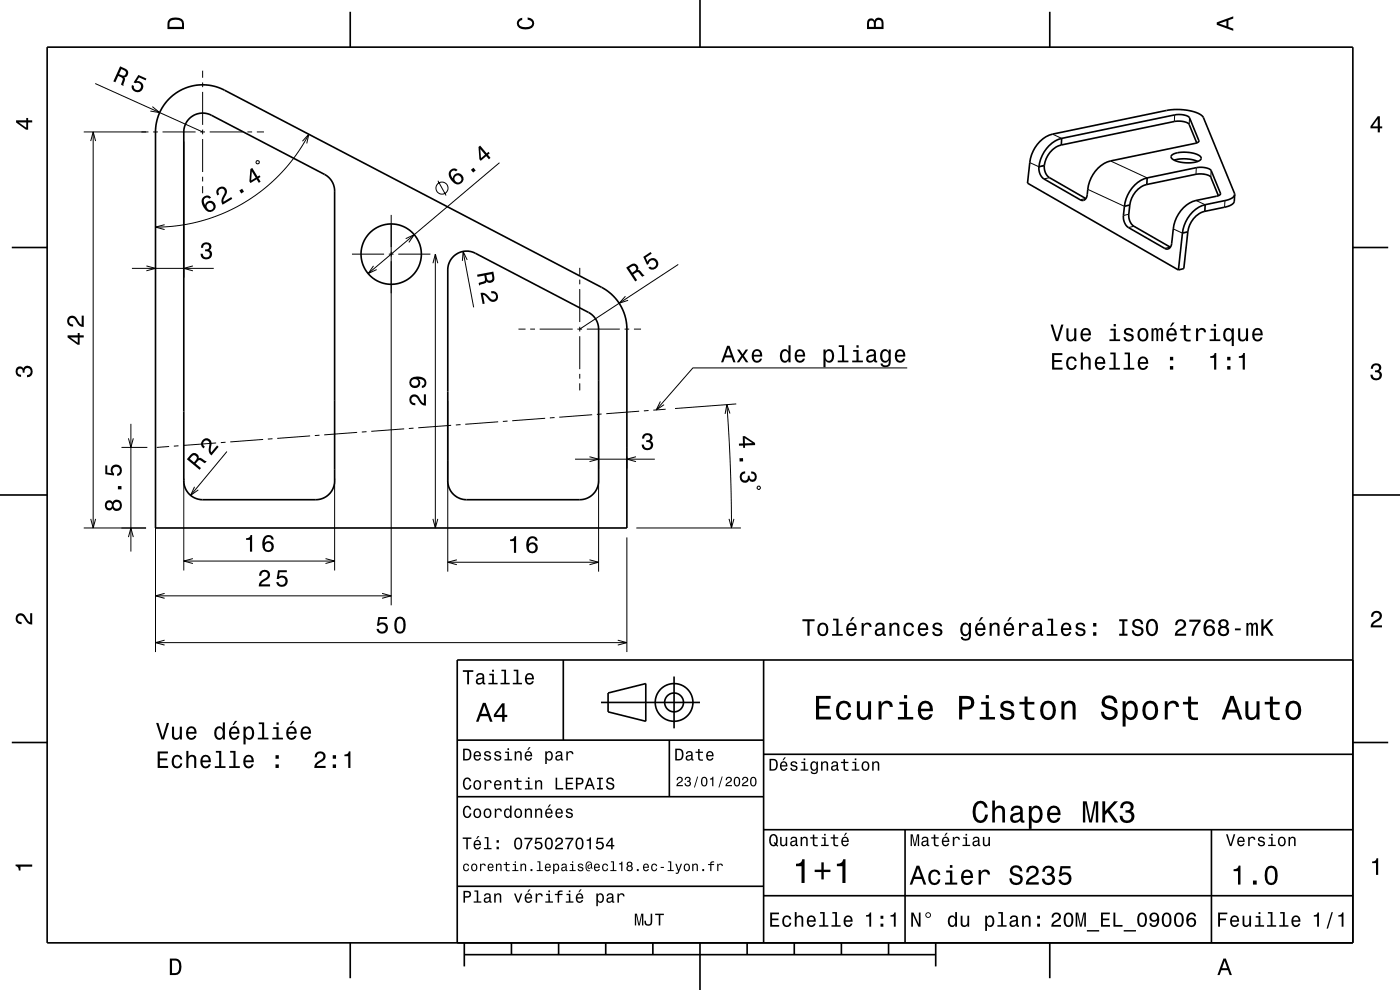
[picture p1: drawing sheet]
<svg xmlns="http://www.w3.org/2000/svg" width="297mm" height="210mm" viewBox="0 0 297 210" stroke-linecap="round" stroke-linejoin="round" font-family="sans-serif">
<g fill="none" stroke="#000" stroke-width=".21">
<path d="M20.2 17.7l22.8 10.3M43 15v1.5M43 17.5v1M43 19.5v7M17.8 28h13.7M19.2 29.9l.6-1.9 .5 1.9M19.8 28v84M32.3 22.6l1.6 1.3-2-.3M32.5 28h1M33 30v108.3M34.5 28h7M39 30v28.9"/>
<path d="M42.5 28h1M43 27.5v1M43 29.5v7M43 37.5v1M43 39.5v1.5M44.5 28h7M52.5 28h1M54.4 34.2l.5-.1v.6l-.2 .1-.3-.1zM54.5 28h1.5M64.2 30l1.3-1.5-.4 1.9M65.5 28.5l-2.7 4.4-3 3.7-3.9 3.5-4.1 2.9-4.7 2.4-4.7 1.6-4.4 .8-5 .4M92.9 38.3l1.7 3.2"/>
<path d="M106 34.5l-27.9 23.5M218.5 34.5l1.9 .9M221.5 35.1l-1.1 .3M222.6 37.7l-1.1 .3M223.3 28.5l1.9 .9M235.6 34.1l7.8 3.6M249.2 24.4l-.1 1.4M252.3 25v1.4M253.8 35.6l-.1 1.4M254.3 29.8v.2M256.9 36.2v1.4M28 56.9h17.3"/>
<path d="M31.1 56.4l1.9 .5-1.9 .5M34.9 47.7l-1.9 .5 1.9 .5M40.9 56.4l-1.9 .5 1.9 .5M74.7 53.9h6.8M79.2 56.4l-1.1 1.6 1.8-.8M82.5 53.9h1M83 45.6v82.8M84.5 53.9h6.8M86.1 50.6l1.8-.8-1.2 1.6M91.8 55.8l.6-1.9 .5 1.9M92.4 53.9v58.1M98.2 53.3l2.3 11.9"/>
<path d="M99.1 55.1l-.9-1.8-.1 2M123 56.8v1.5M123 59.3v1M143.9 56.1l-20.9 13.7M230.3 42.1l-1.1 .3M230.8 40.2l7.7 3.6M239.5 45.4l-1.2 .3M240.5 48l-1.1 .3M248.2 52.4l-1.1 .3M248.9 48.6l1.9 .9M253.7 42.5l2 .9M258.9 41v.2"/>
<path d="M259.9 42.6l-.1 1.4M110 69.8h1.5M112.5 69.8h1M114.5 69.8h7M122.5 69.8h1M123 61.3v7M123 69.3v1M123 71.3v7M123 79.3v1M124.5 69.8h7M132.5 69.8h1M132.7 62.8l-1.4 1.5 1.9-.6"/>
<path d="M134.5 69.8h1.5M192.5 78h-45.5l-7.8 9M25.8 94.9h5.5M27.2 93l.6 1.9 .5-1.9M27.8 89.9v27.1M35.9 94.7l-2.6 .2M37.9 94.6h-1M45.9 94l-7 .5M47.8 93.8l-1 .1M48.1 95.8l-7.7 9.3M55.8 93.2l-7 .5M57.8 93.1h-1"/>
<path d="M65.8 92.5l-7 .5M67.8 92.3l-1 .1M75.8 91.7l-7 .5M77.8 91.6h-1M85.7 91l-6.9 .5M87.7 90.8l-1 .1M95 85.1v36.2M95.7 90.2l-7 .5M97.7 90.1h-1M105.7 89.5l-7 .5M107.7 89.3l-1 .1M115.7 88.7l-7 .5"/>
<path d="M117.6 88.6h-1M122 97.4h16.9M123 81.3v1.5M125.1 96.9l1.9 .5-1.9 .5M125.6 88l-7 .5M127 85.1v36.2M127.6 87.8l-1 .1M133 96.8v2.6M134.9 96.9l-1.9 .5 1.9 .5M135.6 87.2l-7 .6M137.6 87.1l-1 .1M140.1 85.2l-.9 1.8 1.7-1.2"/>
<path d="M141.2 86.8l-2.6 .2M154.2 85.8l.8 13.7 .2 12.5M154.9 87.7l-.7-1.9-.4 2M156.2 85.7l-13 1M17.8 112h13.2M19.2 110.1l.6 1.9 .5-1.9M27.2 113.9l.6-1.9 .5 1.9M39 101.5v19.5M39 119h32M40.9 118.5l-1.9 .5 1.9 .5M41.3 103.3l-.9 1.8 1.7-1.2M69.1 118.5l1.9 .5-1.9 .5"/>
<path d="M71 101.5v19.5M91.8 110.1l.6 1.9 .5-1.9M95 119.3h32M96.9 118.7l-1.9 .6 1.9 .5M125.1 118.7l1.9 .6-1.9 .5M133 114v24.3M135 112h22.2M154.7 110.1l.5 1.9 .5-1.9M160.8 103.1h.3l.2 .2-.2 .5-.5-.2zM33 136.3h100M33 126.4h50M34.9 135.8l-1.9 .5 1.9 .5"/>
<path d="M34.9 125.9l-1.9 .5 1.9 .5M81.1 125.9l1.9 .5-1.9 .5M131.1 135.8l1.9 .5-1.9 .5"/>
<circle cx="93.8" cy="39.9" r="1.28"/>
</g>
<g fill="none" stroke="#000" stroke-width=".35">
<path d="M10 10h277v190h-277zM74.3 2.5v7.5M148.5 0v10M222.7 2.5v7.5M35.9 21a10 10 0 0 1 11.7-1.9l80 41.8a10 10 0 0 1 5.4 8.9v42.2h-100v-84a10 10 0 0 1 2.9-7zM40.2 25.1a4 4 0 0 1 4.6-.7l24 12.6a4 4 0 0 1 2.2 3.5v61.5a4 4 0 0 1-4 4h-24a4 4 0 0 1-4-4v-74l.3-1.7zM221.5 35.1l.1 1a2.47 2.47 0 0 0 1 1.6l7.8 4.4M221.5 35.1l-1.1 .3M221.5 35.1h.1M225.1 30.8a5 5 0 0 0-3.6 4.3M225.2 29.4a7 7 0 0 0-4.8 6M225.2 29.4l24-5a3.7 3.7 0 0 1 3.1 .6l2 4.8a.64 .64 0 0 1-.8 .6l-17.9 3.7a7.5 7.5 0 0 0-5 7.5 .95 .95 0 0 1-1.4 .8l-7.8-4.5a2.84 2.84 0 0 1-1-2.5"/>
<path d="M225.2 29.4l-.1 1.4M243.3 39.1l10.4-2.1a3.8 3.8 0 0 1 3.2 .6l1.6 3.9M243.3 39.1a5 5 0 0 0-3.6 4.4M243.4 37.7a7 7 0 0 0-4.9 6.1M243.4 37.7l10.4-2.1a3.7 3.7 0 0 1 3.1 .6l2 4.8a.65 .65 0 0 1-.8 .6l-4.4 .9a7 7 0 0 0-4.8 6.1l-.3 3a1.02 1.02 0 0 1-.4 1 1.02 1.02 0 0 1-1.1 .1l-7.8-4.5a2.86 2.86 0 0 1-1-2.5l.2-1.9M243.4 37.7l-.1 1.4M248.6 32.9a6.3 6.3 0 0 1 6.1 .3l.1 .4a2.02 2.02 0 0 1-2 .9 5.5 5.5 0 0 1-4.3-1l-.1-.3zM249.1 34a7.6 7.6 0 0 1 5 .3M253.9 30.3l-1.6-3.9a3.6 3.6 0 0 0-3.2-.6l-24 5M2.5 52.5h7.5M96.2 54.4a4 4 0 0 1 4.6-.7l24 12.6a4 4 0 0 1 2.2 3.5v32.2a4 4 0 0 1-4 4h-24a4 4 0 0 1-4-4v-44.9l.3-1.5zM239.7 43.5l-.2 2.2v.7a2.51 2.51 0 0 0 1 1.6l7.8 4.4"/>
<path d="M239.7 43.5l-1.2 .3M250.8 49.5l-.8 7.8M252 49.2l-1.2 .3M252 49.2l-.9 7.8-1.1 .3M255.6 44.8a5 5 0 0 0-3.6 4.4M255.7 43.4a7 7 0 0 0-4.9 6.1M255.7 43.4l-.1 1.4M261.9 41.3l-.1 1.4a2.12 2.12 0 0 1-2 1.3l-4.2 .8M261.9 41.3l-6.6-16.3a5.7 5.7 0 0 0-4.3-1.7l-1.7-.1-1.6 .2-24.4 5.1a7 7 0 0 0-4.8 6l-.5 4.4 32 18.4M261.9 41.3a2.14 2.14 0 0 1-2 1.3l-4.2 .8M287 52.5h7.5M0 105h10"/>
<path d="M287 105h10M119.5 140v17M162 140v60M287 140h-190v60M2.5 157.5h7.5M97 157h65M127.5 149h21M129 147l8-2v8l-8-2zM142 157v12M143 143.5v11M287 157.5h7.5M97 169h65"/>
<path d="M162 176h125M162 160h125M192 176v24M257 176v24M97 188h65M162 190h125M74.3 200v7.5M98.5 202.5h100M98.5 200v5M108.5 200v2.5M118.5 200v2.5M128.5 200v2.5"/>
<path d="M138.5 200v2.5M148.5 200v10M158.5 200v2.5M168.5 200v2.5M178.5 200v2.5M188.5 200v2.5M198.5 200v5M222.7 200v7.5"/>
<circle cx="83" cy="53.9" r="6.4"/>
<circle cx="143" cy="149" r="2"/>
<circle cx="143" cy="149" r="4"/>
</g>
<g fill="#000">
<path d="M25.5 14.1l-1.5 3.2 .5 .2 .6-1.4a.85 .85 0 0 1 .9 1l-.3 .9 .5 .2 .3-1.4-.1-.4a.97 .97 0 0 0 .8-.8 .97 .97 0 0 0-.6-1.1zM25.7 14.7a1.09 1.09 0 0 1 1 .7 .6 .6 0 0 1-.3 .6 .6 .6 0 0 1-.7-.1l-.4-.2z" fill-rule="evenodd"/>
<path d="M29.4 15.9l1.7 .8-.2 .3-1.4-.6-.5 .8a1.21 1.21 0 0 1 1.3 1.3 1.21 1.21 0 0 1-1.4 1.1 1.21 1.21 0 0 1-.9-1.6l.4 .2a.79 .79 0 0 0 .8 .9 .79 .79 0 0 0 .8-.8 .79 .79 0 0 0-.9-.8l-.4 .1-.4-.1z" fill-rule="evenodd"/>
<path d="M36 4a2.18 2.18 0 0 0-.5 2.2h3.5v-1.2a1.43 1.43 0 0 0-1.7-1.3zM36.3 4.4a2.15 2.15 0 0 1 2.2 .3l.1 1h-2.6v-1z" fill-rule="evenodd"/>
<path d="M109.9 4.2l.9-.4v.4a.7 .7 0 0 0-.7 .5 .7 .7 0 0 0 .3 .8 1.7 1.7 0 0 0 2.5-.5 .9 .9 0 0 0-1-.8v-.5a1.24 1.24 0 0 1 1.4 1.1 1.24 1.24 0 0 1-1 1.4 2.22 2.22 0 0 1-2.5-.7l-.2-.5z" fill-rule="evenodd"/>
<path d="M184.2 4.2l-.3 .7v1.3h3.5v-1.3a.98 .98 0 0 0-.7-1.1 .98 .98 0 0 0-1.2 .6 .84 .84 0 0 0-1.3-.2zM184.5 4.5a.54 .54 0 0 1 .6-.1 .54 .54 0 0 1 .3 .6v.7h-1zM185.9 4.4a.62 .62 0 0 1 .8-.1 .62 .62 0 0 1 .3 .6v.8h-1.2z" fill-rule="evenodd"/>
<path d="M258.1 4.7v.6l3.5 1.2v-.4l-1-.4v-1.4l1-.4v-.4zM258.6 5l1.6-.5v1z" fill-rule="evenodd"/>
<path d="M3.4 25.5v.5l2.1 1.5h.5v-1.5h.8v-.5h-.8v-.5h-.4v.5zM4 26h1.6v1.1z" fill-rule="evenodd"/>
<path d="M95.6 36a1.58 1.58 0 0 0 .3 2.4 1.26 1.26 0 0 0 1.8 .6 1.26 1.26 0 0 0 .4-1.8 1.11 1.11 0 0 0-1.3-.4 1.11 1.11 0 0 0-.7 1 1.03 1.03 0 0 1-.2-1.5 .58 .58 0 0 1 .8 .1l.4-.3a.99 .99 0 0 0-1.5-.1zM96.4 38a.75 .75 0 0 1 1.5 0 .75 .75 0 0 1-1.5 0zM99.9 36l.5 .6 .5-.4-.5-.6zM101.5 31.2l.2 2.6 .3 .3 1.2-1 .5 .7 .4-.3-.6-.7 .4-.3-.3-.3-.4 .3-1.3-1.6zM101.9 31.6l1 1.2-.9 .7z" fill-rule="evenodd"/>
<path d="M292.3 24.7l-1.6 2.1v.4h1.6v.9h.4v-.9h.5v-.4h-.5v-2.1zM292.3 25.2v1.6h-1.1z" fill-rule="evenodd"/>
<path d="M42.9 51.7a1.08 1.08 0 0 1 1.4-.2 1.08 1.08 0 0 1 .4 1.3l-.3 .3a1.06 1.06 0 0 1 .5 1.2 1.06 1.06 0 0 1-1.2 .7 1.1 1.1 0 0 1-1.2-1.2h.5a.71 .71 0 0 0 1 .8 .71 .71 0 0 0 .1-1.3h-.6v-.4a.61 .61 0 0 0 .8-.3 .61 .61 0 0 0-.2-.8 .61 .61 0 0 0-.8 .2l-.2 .6h-.5z" fill-rule="evenodd"/>
<path d="M43.1 41.8a2.12 2.12 0 0 0 1.5 3.2 1.16 1.16 0 0 0 1.2-1.1 1.16 1.16 0 0 0-1-1.2 1.16 1.16 0 0 0-1.3 .8 1.02 1.02 0 0 1 .1-1.5 .58 .58 0 0 1 .8 .2l.4-.3a1.03 1.03 0 0 0-1.7-.1zM43.8 43.8a.75 .75 0 0 1 1.5 0 .75 .75 0 0 1-1.5 0zM46.1 40.1a1.16 1.16 0 0 0 0 1.4l.4-.3a.71 .71 0 0 1 0-1 .71 .71 0 0 1 1 0 .71 .71 0 0 1 0 1 1.8 1.8 0 0 0-.3 2.2l2.1-1.2-.2-.4-1.7 1a2.22 2.22 0 0 1 .7-1.8 1.11 1.11 0 0 0-.6-1.4 1.11 1.11 0 0 0-1.4 .5zM50.8 40.4l.4 .6 .6-.3-.4-.7zM53.1 35.9l-.2 2.6 .2 .3 1.3-.8 .5 .8 .4-.3-.5-.7 .5-.3-.2-.3-.5 .3-1.1-1.9zM53.4 36.4l.8 1.3-.9 .6z" fill-rule="evenodd"/>
<path d="M101.2 58.3l.1 .4 1.5-.2a.84 .84 0 0 1-.4 1.3l-.9 .2 .1 .6 1.4-.6 .2-.3a.97 .97 0 0 0 1.2 .2 .97 .97 0 0 0 .5-1.1l-.2-1.2zM103.2 58.4l1.1-.2a1.09 1.09 0 0 1-.1 1.2 .61 .61 0 0 1-.6 .1 .61 .61 0 0 1-.3-.6z" fill-rule="evenodd"/>
<path d="M132.8 56.8l2 2.9 .4-.3-.9-1.2a.84 .84 0 0 1 1.4-.2l.6 .7 .4-.3-1-1.1h-.4a.97 .97 0 0 0-.3-1.2 .97 .97 0 0 0-1.2 0zM133.5 56.9a1.1 1.1 0 0 1 1.2-.5 .6 .6 0 0 1 .3 .6 .6 .6 0 0 1-.4 .5l-.5 .3z" fill-rule="evenodd"/>
<path d="M136.5 54.5l1.5-1 .3 .3-1.3 .8 .4 .9a1.21 1.21 0 0 1 1.7-.5 1.21 1.21 0 0 1 .3 1.8 1.21 1.21 0 0 1-1.9 0l.4-.3a.8 .8 0 0 0 1.2-.3 .8 .8 0 0 0-.6-1.1 .8 .8 0 0 0-.9 .9l-.3 .2z" fill-rule="evenodd"/>
<path d="M14.3 71.1v.5l2.2 1.5h.4v-1.5h.9v-.5h-.9v-.5h-.4v.5zM14.9 71.6h1.6v1.1zM14.5 67.3a1.2 1.2 0 0 0-.2 1.3 1.2 1.2 0 0 0 1.2 .7v-.5a.71 .71 0 0 1-.8-.5 .71 .71 0 0 1 .5-.9 .71 .71 0 0 1 .8 .5 1.8 1.8 0 0 0 1.8 1.5v-2.4h-.5v1.9a2.2 2.2 0 0 1-1.1-1.5 1.11 1.11 0 0 0-1.7-.1z" fill-rule="evenodd"/>
<path d="M101.9 62.1a1.81 1.81 0 0 1 2 1.1 .71 .71 0 0 0 1 .3 .71 .71 0 0 0 .3-.9 .71 .71 0 0 0-.9-.4l-.1-.4a1.18 1.18 0 0 1 1.5 .8 1.18 1.18 0 0 1-.8 1.4 1.18 1.18 0 0 1-1.5-.8l-.5-.5-.4-.2 .3 1.9-.4 .1z" fill-rule="evenodd"/>
<path d="M154.2 73.3l-1.2 3.6h.4l.4-1.1h1.4l.4 1.1h.4l-1.2-3.6zM154.5 73.9l.5 1.5h-1zM156.4 74.1l.9 1.4-1 1.4h.5l.7-1.1 .7 1.1h.6l-1-1.4 .9-1.4h-.5l-.7 1-.6-1zM159.8 74.4a1.54 1.54 0 0 0 .8 2.6 1.06 1.06 0 0 0 1.1-.9h-.5l-.2 .3-.4 .2a.76 .76 0 0 1-.7-1h1.8a1.17 1.17 0 0 0-.5-1.3 1.17 1.17 0 0 0-1.4 .1zM160.1 74.7a.66 .66 0 0 1 .8-.2 .66 .66 0 0 1 .3 .8h-1.3zM165.7 74.4a1.58 1.58 0 0 0 .8 2.6l.4-.2 .4-.4v.5h.4v-3.7h-.4v1.4a.89 .89 0 0 0-1.6-.2zM166.1 74.7a.62 .62 0 0 1 .7-.2 .62 .62 0 0 1 .4 .5 1.11 1.11 0 0 1-.6 1.6 1.19 1.19 0 0 1-.5-1.9zM168.9 74.4a1.54 1.54 0 0 0 .8 2.6 1.06 1.06 0 0 0 1.1-.9h-.5l-.2 .3-.4 .2a.76 .76 0 0 1-.7-1h1.8a1.16 1.16 0 0 0-.5-1.3 1.16 1.16 0 0 0-1.4 .1zM169.2 74.7a.66 .66 0 0 1 .8-.2 .66 .66 0 0 1 .3 .8h-1.3zM174.7 74.1v3.8h.4v-1.5a.93 .93 0 0 0 1 .5 .93 .93 0 0 0 .8-.8 1.5 1.5 0 0 0-1-2l-.4 .1-.4 .4v-.5zM175.3 74.7a.63 .63 0 0 1 .7-.2 .63 .63 0 0 1 .5 .5 1.13 1.13 0 0 1-.7 1.6 1.18 1.18 0 0 1-.5-1.9zM177.9 73.2v.4h.7v2.9h-.9v.4h2.3v-.4h-.9v-3.3zM181 74.2v.4h.7v1.9h-.9v.4h2.3v-.4h-1v-2.3zM181.7 73.2v.5h.5v-.5zM184.1 74.3l-.3 .6h.4a.55 .55 0 0 1 .7-.5 .55 .55 0 0 1 .4 .8h-.2a1 1 0 0 0-1.1 .2 1 1 0 0 0-.2 1.1 .94 .94 0 0 0 1.6 0l.1 .3 .6 .1v-.4h-.2l-.1-1.6a1.02 1.02 0 0 0-1.7-.6zM184.3 75.8l1.1-.3a.77 .77 0 0 1-.2 .9 .77 .77 0 0 1-.9 0zM187 74.4a1.57 1.57 0 0 0 .7 2.6l.5-.2 .3-.4a.73 .73 0 0 1-.3 1 .73 .73 0 0 1-1-.3h-.4a1.1 1.1 0 0 0 1.3 .8 1.1 1.1 0 0 0 .9-1.2v-2.6h-.5v.5l-.3-.4a.89 .89 0 0 0-1.2 .2zM187.3 74.7a.63 .63 0 0 1 .7-.2 .63 .63 0 0 1 .5 .5 1.1 1.1 0 0 1-.7 1.6 1.2 1.2 0 0 1-.5-1.9zM190.1 74.4a1.54 1.54 0 0 0 .8 2.6 1.06 1.06 0 0 0 1.1-.9h-.4l-.2 .3-.4 .2a.76 .76 0 0 1-.7-1h1.8a1.17 1.17 0 0 0-.5-1.3 1.17 1.17 0 0 0-1.5 .1zM190.5 74.7a.66 .66 0 0 1 .8-.2 .66 .66 0 0 1 .3 .8h-1.3z" fill-rule="evenodd"/>
<path d="M223.2 74.9v3.5h2.2v-.4h-1.7v-1.2h1.5v-.4h-1.5v-1.1h1.7v-.4zM226.5 76a1.53 1.53 0 0 0 .8 2.5 1.05 1.05 0 0 0 1.1-1.1h-.4a.67 .67 0 0 1-.6 .7 .67 .67 0 0 1-.7-.6 1.12 1.12 0 0 1 .6-1.5 .59 .59 0 0 1 .7 .6h.4a1.09 1.09 0 0 0-.8-1 1.09 1.09 0 0 0-1.1 .4zM229.3 74.8v3.6h.4v-1.6a.63 .63 0 0 1 .4-.7 .63 .63 0 0 1 .8 .3v2h.5v-1.8a.88 .88 0 0 0-.6-1 .88 .88 0 0 0-1.1 .5v-1.3zM232.5 76a1.54 1.54 0 0 0 .8 2.5 1.06 1.06 0 0 0 1.1-.9h-.4l-.2 .4-.4 .1a.76 .76 0 0 1-.7-.9h1.8a1.17 1.17 0 0 0-.5-1.4 1.17 1.17 0 0 0-1.5 .2zM232.9 76.2a.66 .66 0 0 1 .8-.1 .66 .66 0 0 1 .3 .7h-1.3zM235.5 74.8v.4h.7v2.8h-.9v.4h2.3v-.4h-.9v-3.2zM238.6 74.8v.4h.7v2.8h-.9v.4h2.2v-.4h-.9v-3.2zM241.7 76a1.54 1.54 0 0 0 .8 2.5 1.06 1.06 0 0 0 1-.9h-.4l-.2 .4-.4 .1a.76 .76 0 0 1-.7-.9h1.8a1.17 1.17 0 0 0-.5-1.4 1.17 1.17 0 0 0-1.4 .2zM242 76.2a.66 .66 0 0 1 .8-.1 .66 .66 0 0 1 .3 .7h-1.3zM248.2 77.6v.8h.7v-.8zM248.2 75.7v.7h.7v-.7z" fill-rule="evenodd"/>
<path d="M222.9 68.9l1.1 3.5h.5l1.1-3.5h-.5l-.8 2.9-.9-2.9zM226.2 69.6v1.8a.89 .89 0 0 0 .6 1 .89 .89 0 0 0 1.1-.5v.5h.4v-2.8h-.4v1.6a.64 .64 0 0 1-.4 .8 .64 .64 0 0 1-.8-.3v-2.1zM229.5 69.9a1.54 1.54 0 0 0 .8 2.5 1.05 1.05 0 0 0 1.1-.8h-.4l-.3 .3-.3 .2a.75 .75 0 0 1-.7-1h1.7a1.16 1.16 0 0 0-.4-1.3 1.16 1.16 0 0 0-1.5 .1zM229.9 70.1a.66 .66 0 0 1 .8-.1 .66 .66 0 0 1 .3 .8h-1.3zM235.6 69.7v.4h.7v1.9h-.9v.4h2.2v-.4h-.9v-2.3zM236.3 68.7v.5h.4v-.5zM238.7 69.8a.75 .75 0 0 0-.2 .8 .75 .75 0 0 0 .7 .5l.9 .4a.63 .63 0 0 1-.7 .6 .63 .63 0 0 1-.6-.6h-.4a1.07 1.07 0 0 0 1.2 .9 1.07 1.07 0 0 0 .9-1.2l-.4-.3-1.1-.3a.54 .54 0 0 1 .4-.7 .54 .54 0 0 1 .6 .5h.4a1.03 1.03 0 0 0-.7-.9 1.03 1.03 0 0 0-1 .3zM241.6 69.9a1.53 1.53 0 0 0 .9 2.5 1.48 1.48 0 0 0 1.1-1.4 1.48 1.48 0 0 0-1.1-1.4l-.5 .1zM241.9 70.2a.67 .67 0 0 1 .8-.2 .67 .67 0 0 1 .4 .5 1.11 1.11 0 0 1-.6 1.6 1.17 1.17 0 0 1-.6-1.9zM244.3 69.6v2.8h.4v-2.1l.4-.4 .2 .3v2.2h.4v-1.9a.5 .5 0 0 1 .4-.6l.2 .2v.4v1.9h.4v-1.9a.69 .69 0 0 0-.5-.9l-.5 .3-.2-.2-.3-.1-.5 .3v-.3zM248.7 68.4l-.5 .9h.3l.7-.9zM247.7 69.9a1.54 1.54 0 0 0 .8 2.5 1.06 1.06 0 0 0 1.1-.8h-.4l-.2 .3-.4 .2a.75 .75 0 0 1-.7-1h1.8a1.17 1.17 0 0 0-.5-1.3 1.17 1.17 0 0 0-1.5 .1zM248.1 70.1a.66 .66 0 0 1 .8-.1 .66 .66 0 0 1 .3 .8h-1.3zM251.1 68.9v.8h-.7v.4h.7l.1 1.8a1.04 1.04 0 0 0 1.4 .5v-.4a.68 .68 0 0 1-1-.3v-1.6h1v-.4h-1v-.8zM253.7 69.6v2.8h.5v-1.6a.66 .66 0 0 1 .3-.8 .66 .66 0 0 1 .9 .3v.2h.5a.89 .89 0 0 0-.7-.9 .89 .89 0 0 0-1.1 .5v-.5zM256.8 69.7v.4h.7v1.9h-.9v.4h2.3v-.4h-.9v-2.3zM257.5 68.7v.5h.5v-.5zM259.8 69.9a1.57 1.57 0 0 0 .7 2.5l.5-.1 .3-.4v1.5h.5v-3.8h-.5v.5l-.1-.3a.87 .87 0 0 0-1.4 .1zM260.1 70.2a.62 .62 0 0 1 .7-.2 .62 .62 0 0 1 .4 .5 1.11 1.11 0 0 1-.6 1.6 1.18 1.18 0 0 1-.5-1.9zM262.7 69.6v1.8a.89 .89 0 0 0 .6 1 .89 .89 0 0 0 1-.5v.5h.5v-2.8h-.5v1.6a.65 .65 0 0 1-.4 .8 .65 .65 0 0 1-.8-.3v-2.1zM265.9 69.9a1.54 1.54 0 0 0 .8 2.5 1.06 1.06 0 0 0 1.1-.8h-.4l-.2 .3-.4 .2a.76 .76 0 0 1-.7-1h1.8a1.17 1.17 0 0 0-.5-1.3 1.17 1.17 0 0 0-1.5 .1zM266.3 70.1a.66 .66 0 0 1 .8-.1 .66 .66 0 0 1 .3 .8h-1.3z" fill-rule="evenodd"/>
<path d="M256.7 75.6v.3h.9v2.5h.4v-3.5h-.3a.78 .78 0 0 1-1 .7zM260.3 77.6v.8h.7v-.8zM260.3 75.7v.7h.7v-.7zM262.8 75.6v.3h.8v2.5h.5v-3.5h-.4a.77 .77 0 0 1-.9 .7z" fill-rule="evenodd"/>
<path d="M291.1 77.4a1.08 1.08 0 0 1 1.4-.2 1.08 1.08 0 0 1 .4 1.2l-.3 .3a1.06 1.06 0 0 1 .5 1.3 1.06 1.06 0 0 1-1.2 .7 1.1 1.1 0 0 1-1.2-1.2h.5a.71 .71 0 0 0 1 .8 .71 .71 0 0 0 .1-1.3h-.6v-.4a.61 .61 0 0 0 .8-.3 .61 .61 0 0 0-.2-.8 .61 .61 0 0 0-.9 .2l-.1 .5h-.5z" fill-rule="evenodd"/>
<path d="M3.6 78a.86 .86 0 0 1 1.4 .2 1.06 1.06 0 0 1 1.2-.6 1.06 1.06 0 0 1 .7 1.2 1.1 1.1 0 0 1-1.2 1.2v-.4a.71 .71 0 0 0 .8-1 .71 .71 0 0 0-1.3-.1v.6h-.4a.61 .61 0 0 0-.3-.8 .61 .61 0 0 0-.8 .2 .61 .61 0 0 0 .2 .8l.6 .2v.4a1.15 1.15 0 0 1-1.2-.6 1.15 1.15 0 0 1 .3-1.3z" fill-rule="evenodd"/>
<path d="M40.4 96.5l-.8 .9 2.7 2.2 .3-.3-1.1-1a1.09 1.09 0 0 1 .9-.7l1.1 .7 .3-.5-1.3-.7-.4 .1a.97 .97 0 0 0-.6-1 .97 .97 0 0 0-1.1 .3zM40.6 96.9a.6 .6 0 0 1 .9-.2 .6 .6 0 0 1 0 1l-.3 .4-.9-.8z" fill-rule="evenodd"/>
<path d="M42.9 93.4a1.15 1.15 0 0 1 1.6-.2 1.15 1.15 0 0 1 .3 1.6l-.1 .7 .1 .5 1.2-1.5 .4 .3-1.6 1.8a1.81 1.81 0 0 1-.4-2.2 .71 .71 0 0 0-.3-.9 .71 .71 0 0 0-1 .3 .71 .71 0 0 0 .4 1l-.3 .3a1.14 1.14 0 0 1-.3-1.7z" fill-rule="evenodd"/>
<path d="M87.1 84a1.2 1.2 0 0 0-.2 1.3 1.2 1.2 0 0 0 1.2 .7v-.5a.71 .71 0 0 1-.8-.5 .71 .71 0 0 1 .5-.9 .71 .71 0 0 1 .8 .5 1.81 1.81 0 0 0 1.8 1.5v-2.5h-.5v1.9a2.25 2.25 0 0 1-1.1-1.4 1.11 1.11 0 0 0-1.7-.1zM87.3 80.2a1.18 1.18 0 0 0-.3 1.6 1.18 1.18 0 0 0 1.5 .4 1.18 1.18 0 0 0 .6-1.5l-.3-.3a1.02 1.02 0 0 1 1.3 .8 .56 .56 0 0 1-.6 .6v.5a1.18 1.18 0 0 0 .9-1.2 1.18 1.18 0 0 0-1.1-1.1 2.87 2.87 0 0 0-2 .2zM87.2 81.1a.75 .75 0 0 1 1.5 0 .75 .75 0 0 1-1.5 0z" fill-rule="evenodd"/>
<path d="M136.5 92.2a1.08 1.08 0 0 1 1.4-.2 1.08 1.08 0 0 1 .4 1.3l-.3 .2a1.06 1.06 0 0 1 .5 1.3 1.06 1.06 0 0 1-1.2 .7 1.1 1.1 0 0 1-1.2-1.2h.5a.71 .71 0 0 0 1 .8 .71 .71 0 0 0 .1-1.3h-.6v-.4a.61 .61 0 0 0 .8-.3 .61 .61 0 0 0-.3-.8 .61 .61 0 0 0-.8 .2l-.1 .5h-.5z" fill-rule="evenodd"/>
<path d="M157.6 92.5v1.6h-.8v.4h.8l.1 .5h.4l-.1-.5 2.2-.1v-.4l-2.2-1.5zM158 92.9l1.6 1.1h-1.6zM156.9 97.2v.7h.7v-.7zM157.2 100.3a1.18 1.18 0 0 0-.1 1.7 1.18 1.18 0 0 0 1.7 .1l.1-.3a.9 .9 0 0 0 1.2 .3 .9 .9 0 0 0 .4-1 1.05 1.05 0 0 0-1.2-1.1l.1 .5a.62 .62 0 0 1 .7 .3 .62 .62 0 0 1-.2 .8 .62 .62 0 0 1-.8-.2l-.1-.5h-.4a.72 .72 0 0 1-.4 1 .72 .72 0 0 1-.9-.5 .72 .72 0 0 1 .5-.9l.3-.1v-.4z" fill-rule="evenodd"/>
<path d="M22.5 106.4a1.06 1.06 0 0 0-.2 1.3 1.06 1.06 0 0 0 1.3 .5l.3-.4a1.11 1.11 0 0 0 1.5 .4 1.11 1.11 0 0 0 .4-1.5 1.03 1.03 0 0 0-.9-.7 1.03 1.03 0 0 0-1 .6l-.1-.2a.85 .85 0 0 0-1.3 0zM24.1 107.2a.71 .71 0 0 1 1.4 0 .71 .71 0 0 1-1.4 0zM22.6 107.2a.6 .6 0 0 1 1.2 0 .6 .6 0 0 1-1.2 0zM25 103.1v.7h.8v-.7zM22.3 98.7v1.9l1.9 .3v-.4a.79 .79 0 0 1-.2-1.2 .79 .79 0 0 1 1.2 0 .79 .79 0 0 1-.1 1.1l-.2 .1v.5a1.21 1.21 0 0 0 1-1.5 1.21 1.21 0 0 0-1.6-.9 1.21 1.21 0 0 0-.6 1.8l-.9-.1v-1.6z" fill-rule="evenodd"/>
<path d="M52.2 114.2v.3h.8v2.5h.5v-3.5h-.4a.77 .77 0 0 1-.9 .7zM56.2 113.8a2.4 2.4 0 0 0 .2 3.2 1.16 1.16 0 0 0 1.5-.3 1.16 1.16 0 0 0-.2-1.6 1.16 1.16 0 0 0-1.6 .1 1.02 1.02 0 0 1 .9-1.3 .58 .58 0 0 1 .6 .6h.5a1.12 1.12 0 0 0-.8-1 1.12 1.12 0 0 0-1.1 .3zM56.1 116a.75 .75 0 0 1 1.5 0 .75 .75 0 0 1-1.5 0z" fill-rule="evenodd"/>
<path d="M108.2 114.4v.4h.8v2.5h.5v-3.6h-.4a.77 .77 0 0 1-.9 .7zM112.2 114a2.41 2.41 0 0 0 .2 3.3 1.16 1.16 0 0 0 1.5-.4 1.16 1.16 0 0 0-.2-1.5 1.16 1.16 0 0 0-1.6 0 1.02 1.02 0 0 1 .9-1.2 .58 .58 0 0 1 .6 .5h.5a1.12 1.12 0 0 0-.8-.9 1.12 1.12 0 0 0-1.1 .2zM112.1 116.2a.75 .75 0 0 1 1.5 0 .75 .75 0 0 1-1.5 0z" fill-rule="evenodd"/>
<path d="M3.6 130.4a1.22 1.22 0 0 1 2 .7l.4 .6 .4 .3v-1.9h.4v2.4a1.8 1.8 0 0 1-1.7-1.4 .71 .71 0 0 0-.9-.5 .71 .71 0 0 0-.5 .8 .71 .71 0 0 0 .9 .5v.5a1.18 1.18 0 0 1-1.2-.7 1.18 1.18 0 0 1 .2-1.3z" fill-rule="evenodd"/>
<path d="M55.3 121.2l-.3 .9h.4a.7 .7 0 0 1 .5-.8 .7 .7 0 0 1 .9 .5 .7 .7 0 0 1-.5 .9 1.8 1.8 0 0 0-1.4 1.7h2.4v-.4h-1.9a2.23 2.23 0 0 1 1.5-1.2 1.13 1.13 0 0 0 .1-1.7 1.13 1.13 0 0 0-1.7 .1zM59 121l-.3 1.8h.4a.79 .79 0 0 1 1.2-.2 .79 .79 0 0 1 0 1.2 .79 .79 0 0 1-1.1-.1l-.1-.2h-.5a1.21 1.21 0 0 0 1.5 1 1.21 1.21 0 0 0 .8-1.6 1.21 1.21 0 0 0-1.7-.6l.1-.9h1.6v-.4z" fill-rule="evenodd"/>
<path d="M80.2 130.9l-.2 1.8h.4a.79 .79 0 0 1 1.1-.1 .79 .79 0 0 1 .1 1.1 .79 .79 0 0 1-1.2-.1l-.1-.2h-.4a1.21 1.21 0 0 0 1.5 1.1 1.21 1.21 0 0 0 .8-1.7 1.21 1.21 0 0 0-1.8-.6l.2-.9h1.5v-.4zM84 131.3a2.67 2.67 0 0 0 .3 3 1.14 1.14 0 0 0 1.7-.9 2.3 2.3 0 0 0-.6-2.5l-.5-.1-.6 .1zM84.5 131.3h.7a2.37 2.37 0 0 1 0 2.6h-.7a2.37 2.37 0 0 1 0-2.6z" fill-rule="evenodd"/>
<path d="M170.2 131.4v.4h1.1v3.1h.4v-3.1h1.1v-.4zM173.7 132.4a1.53 1.53 0 0 0 .9 2.6 1.48 1.48 0 0 0 1.1-1.5 1.48 1.48 0 0 0-1.1-1.4l-.5 .1zM174 132.7a.67 .67 0 0 1 .7-.2 .67 .67 0 0 1 .5 .5 1.11 1.11 0 0 1-.6 1.6 1.17 1.17 0 0 1-.6-1.9zM176.7 131.2v.4h.7v2.9h-.9v.4h2.3v-.4h-.9v-3.3zM180.8 130.9l-.5 .9h.3l.7-.9zM179.8 132.4a1.54 1.54 0 0 0 .8 2.6 1.07 1.07 0 0 0 1.1-.9h-.4l-.3 .3-.3 .2a.76 .76 0 0 1-.7-1h1.7a1.16 1.16 0 0 0-.4-1.3 1.16 1.16 0 0 0-1.5 .1zM180.2 132.7a.66 .66 0 0 1 .8-.2 .66 .66 0 0 1 .3 .8h-1.3zM182.8 132.2v2.7h.4v-1.6a.66 .66 0 0 1 .4-.8 .66 .66 0 0 1 .8 .3l.1 .2h.4a.89 .89 0 0 0-.7-.9 .89 .89 0 0 0-1 .5v-.4zM185.9 132.3l-.2 .6h.4a.55 .55 0 0 1 .6-.5 .55 .55 0 0 1 .4 .8h-.2a1 1 0 0 0-1 .2 1 1 0 0 0-.3 1.1 .93 .93 0 0 0 1.7 0l.1 .3 .5 .1v-.4h-.2v-1.6a1.02 1.02 0 0 0-.7-.8 1.02 1.02 0 0 0-1.1 .2zM186.1 133.8l1.1-.3a.77 .77 0 0 1-.2 .9 .77 .77 0 0 1-.9 0zM188.7 132.2v2.7h.4v-1.6a.63 .63 0 0 1 .4-.8 .63 .63 0 0 1 .8 .4v2h.5v-1.8a.89 .89 0 0 0-.6-1 .89 .89 0 0 0-1.1 .5v-.4zM192 132.4a1.53 1.53 0 0 0 .8 2.6 1.06 1.06 0 0 0 1.1-1.1h-.4a.67 .67 0 0 1-.7 .7 .67 .67 0 0 1-.7-.6 1.11 1.11 0 0 1 .7-1.6 .59 .59 0 0 1 .7 .6h.4a1.09 1.09 0 0 0-.8-.9 1.09 1.09 0 0 0-1.1 .3zM195 132.4a1.54 1.54 0 0 0 .8 2.6 1.07 1.07 0 0 0 1.1-.9h-.5l-.2 .3-.4 .2a.76 .76 0 0 1-.7-1h1.8a1.16 1.16 0 0 0-.5-1.3 1.16 1.16 0 0 0-1.4 .1zM195.3 132.7a.66 .66 0 0 1 .8-.2 .66 .66 0 0 1 .4 .8h-1.4zM198.1 132.3a.75 .75 0 0 0-.2 .8 .75 .75 0 0 0 .7 .5l.9 .4a.63 .63 0 0 1-.6 .6 .63 .63 0 0 1-.7-.6h-.4a1.07 1.07 0 0 0 1.2 .9 1.07 1.07 0 0 0 .9-1.2l-.4-.3-1.1-.3a.54 .54 0 0 1 .4-.7 .54 .54 0 0 1 .6 .5h.5a1.03 1.03 0 0 0-.7-.9 1.03 1.03 0 0 0-1.1 .3zM204 132.4a1.57 1.57 0 0 0 .8 2.6l.4-.2 .4-.4a.73 .73 0 0 1-.4 1.1 .73 .73 0 0 1-1-.4h-.4a1.1 1.1 0 0 0 1.3 .8 1.1 1.1 0 0 0 .9-1.2v-2.5h-.4v.4l-.4-.4a.9 .9 0 0 0-1.2 .2zM204.3 132.7a.64 .64 0 0 1 .7-.2 .64 .64 0 0 1 .5 .6 1.11 1.11 0 0 1-.7 1.5 1.2 1.2 0 0 1-.5-1.9zM208.1 130.9l-.5 .9h.3l.7-.9zM207.1 132.4a1.55 1.55 0 0 0 .8 2.6 1.07 1.07 0 0 0 1.1-.9h-.4l-.2 .3-.4 .2a.76 .76 0 0 1-.7-1h1.8a1.17 1.17 0 0 0-.5-1.3 1.17 1.17 0 0 0-1.5 .1zM207.5 132.7a.66 .66 0 0 1 .8-.2 .66 .66 0 0 1 .3 .8h-1.3zM209.9 132.2v2.7h.5v-1.6a.63 .63 0 0 1 .5-.9 .63 .63 0 0 1 .7 .8v1.7h.4v-1.8a.89 .89 0 0 0-.6-1 .89 .89 0 0 0-1 .5v-.4zM214.2 130.9l-.5 .9h.3l.7-.9zM213.2 132.4a1.54 1.54 0 0 0 .8 2.6 1.07 1.07 0 0 0 1.1-.9h-.4l-.3 .3-.3 .2a.76 .76 0 0 1-.7-1h1.7a1.16 1.16 0 0 0-.4-1.3 1.16 1.16 0 0 0-1.5 .1zM213.6 132.7a.66 .66 0 0 1 .8-.2 .66 .66 0 0 1 .3 .8h-1.3zM216.2 132.2v2.7h.4v-1.6a.66 .66 0 0 1 .4-.8 .66 .66 0 0 1 .8 .3l.1 .2h.4a.89 .89 0 0 0-.7-.9 .89 .89 0 0 0-1 .5v-.4zM219.3 132.3l-.2 .6h.4a.55 .55 0 0 1 .6-.5 .55 .55 0 0 1 .4 .8h-.2a1 1 0 0 0-1 .2 1 1 0 0 0-.3 1.1 .93 .93 0 0 0 1.7 0l.1 .3 .5 .1v-.4h-.2v-1.6a1.02 1.02 0 0 0-1.8-.6zM219.5 133.8l1.1-.3a.77 .77 0 0 1-.2 .9 .77 .77 0 0 1-.9 0zM222.3 131.2v.4h.7v2.9h-.9v.4h2.2v-.4h-.9v-3.3zM225.4 132.4a1.54 1.54 0 0 0 .8 2.6 1.07 1.07 0 0 0 1-.9h-.4l-.2 .3-.4 .2a.76 .76 0 0 1-.7-1h1.8a1.17 1.17 0 0 0-.5-1.3 1.17 1.17 0 0 0-1.4 .1zM225.7 132.7a.66 .66 0 0 1 .8-.2 .66 .66 0 0 1 .3 .8h-1.3zM228.4 132.3a.75 .75 0 0 0-.2 .8 .75 .75 0 0 0 .7 .5l.9 .4a.63 .63 0 0 1-.6 .6 .63 .63 0 0 1-.6-.6h-.5a1.07 1.07 0 0 0 1.2 .9 1.07 1.07 0 0 0 .9-1.2l-.4-.3-1.1-.3a.54 .54 0 0 1 .4-.7 .54 .54 0 0 1 .7 .5h.4a1.03 1.03 0 0 0-.7-.9 1.03 1.03 0 0 0-1.1 .3zM231.9 134.1v.8h.7v-.8zM231.9 132.2v.7h.7v-.7zM237.4 131.4v.4h.7v2.6h-.7v.5h1.8v-.5h-.7v-2.6h.7v-.4zM240.5 131.6a.97 .97 0 0 0-.3 1 .97 .97 0 0 0 1 .6 .77 .77 0 0 1 .9 1 .84 .84 0 0 1-1 .3 .84 .84 0 0 1-.6-.8h-.4a1.21 1.21 0 0 0 1.5 1.3 1.21 1.21 0 0 0 .7-1.8l-.8-.3a.71 .71 0 0 1-.8-.7 .7 .7 0 0 1 .7-.5 .7 .7 0 0 1 .6 .7h.5a1.17 1.17 0 0 0-.7-1.1 1.17 1.17 0 0 0-1.3 .3zM243.4 131.7a2.52 2.52 0 0 0 .4 3.1 1.21 1.21 0 0 0 1.8-.9 1.93 1.93 0 0 0-.9-2.6l-.9 .1zM244 131.8l.4-.1a1.7 1.7 0 0 1 .3 2.7l-.3 .1a1.13 1.13 0 0 1-.8-1.4v-.6zM249.6 131.7l-.3 .9h.5a.71 .71 0 0 1 .5-.8 .71 .71 0 0 1 .8 .5 .71 .71 0 0 1-.5 .8 1.8 1.8 0 0 0-1.4 1.8h2.4v-.5h-1.9a2.23 2.23 0 0 1 1.5-1.1 1.13 1.13 0 0 0 .1-1.7 1.13 1.13 0 0 0-1.7 .1zM252.3 131.4v.5h1.9a5.1 5.1 0 0 0-1.4 3h.5a5.2 5.2 0 0 1 1.4-3v-.5zM255.9 131.6a2.39 2.39 0 0 0 .1 3.3 1.16 1.16 0 0 0 1.6-.4 1.16 1.16 0 0 0-.2-1.5 1.16 1.16 0 0 0-1.6 0 1.02 1.02 0 0 1 .8-1.3 .58 .58 0 0 1 .7 .6h.4a1.11 1.11 0 0 0-.7-.9 1.11 1.11 0 0 0-1.1 .2zM255.8 133.8a.75 .75 0 0 1 1.5 0 .75 .75 0 0 1-1.5 0zM258.8 131.6a.83 .83 0 0 0 .1 1.4 1.11 1.11 0 0 0-.4 1.5 1.11 1.11 0 0 0 1.6 .4 1.03 1.03 0 0 0 .7-.9 1.03 1.03 0 0 0-.6-1 .89 .89 0 0 0 .4-1.1 .89 .89 0 0 0-1-.6zM258.8 133.9a.75 .75 0 0 1 1.5 0 .75 .75 0 0 1-1.5 0zM259 132.3a.59 .59 0 0 1 1.1 0 .59 .59 0 0 1-1.1 0zM262 133.3v.4h1.2v-.4zM264.4 132.2v2.7h.4v-1.9a.49 .49 0 0 1 .4-.6l.2 .3v2.2h.4l.1-2.1 .3-.4 .2 .2 .1 .4v1.9h.4v-1.9a.69 .69 0 0 0-.6-.9l-.5 .3-.2-.2-.3-.1-.5 .3v-.2zM267.6 131.4v3.5h.4v-1.3l.5-.4 1.1 1.7h.6l-1.4-2.1 1.4-1.4h-.7l-1.5 1.6v-1.6z" fill-rule="evenodd"/>
<path d="M291.2 129.9a1.18 1.18 0 0 1 1.9 .3 1.18 1.18 0 0 1-1 1.7l-.5 .3-.3 .5h1.9v.4h-2.4a1.8 1.8 0 0 1 1.4-1.8 .71 .71 0 0 0 .5-.8 .71 .71 0 0 0-.9-.5 .71 .71 0 0 0-.5 .8h-.4z" fill-rule="evenodd"/>
<path d="M33.1 153.4l1.2 3.5h.5l1.1-3.5h-.5l-.9 2.9-.9-2.9zM36.5 154.1v1.8a.89 .89 0 0 0 .6 1 .89 .89 0 0 0 1.1-.5v.5h.4v-2.8h-.5v1.6a.65 .65 0 0 1-.3 .8 .65 .65 0 0 1-.9-.3v-2.1zM39.8 154.4a1.54 1.54 0 0 0 .8 2.6 1.06 1.06 0 0 0 1.1-.9h-.5l-.2 .3-.4 .2a.75 .75 0 0 1-.7-1h1.8a1.17 1.17 0 0 0-.5-1.3 1.17 1.17 0 0 0-1.4 .1zM40.1 154.7a.66 .66 0 0 1 .8-.2 .66 .66 0 0 1 .3 .8h-1.3zM45.7 154.4a1.57 1.57 0 0 0 .8 2.6l.4-.2 .4-.4v.5h.4v-3.7h-.4v1.4a.89 .89 0 0 0-1.6-.2zM46.1 154.7a.62 .62 0 0 1 .7-.2 .62 .62 0 0 1 .4 .5 1.11 1.11 0 0 1-.6 1.6 1.19 1.19 0 0 1-.5-1.9zM49.8 152.9l-.5 .9h.3l.7-.9zM48.9 154.4a1.54 1.54 0 0 0 .8 2.6 1.06 1.06 0 0 0 1.1-.9h-.5l-.2 .3-.4 .2a.76 .76 0 0 1-.7-1h1.8a1.17 1.17 0 0 0-.5-1.3 1.17 1.17 0 0 0-1.4 .1zM49.2 154.7a.66 .66 0 0 1 .8-.2 .66 .66 0 0 1 .3 .8h-1.3zM51.7 154.1v3.8h.4v-1.5a.93 .93 0 0 0 1 .5 .93 .93 0 0 0 .7-.8 1.51 1.51 0 0 0-.9-2l-.5 .1-.3 .4v-.5zM52.3 154.7a.63 .63 0 0 1 .7-.2 .63 .63 0 0 1 .4 .5 1.13 1.13 0 0 1-.6 1.6 1.18 1.18 0 0 1-.5-1.9zM54.9 153.2v.4h.7v2.9h-.9v.4h2.2v-.4h-.9v-3.3zM58 154.2v.4h.7v1.9h-.9v.4h2.2v-.4h-.9v-2.3zM58.7 153.2v.5h.4v-.5zM62 152.9l-.5 .9h.3l.7-.9zM61 154.4a1.54 1.54 0 0 0 .8 2.6 1.06 1.06 0 0 0 1.1-.9h-.4l-.3 .3-.3 .2a.75 .75 0 0 1-.7-1h1.7a1.16 1.16 0 0 0-.4-1.3 1.16 1.16 0 0 0-1.5 .1zM61.4 154.7a.66 .66 0 0 1 .8-.2 .66 .66 0 0 1 .3 .8h-1.3zM64.1 154.4a1.54 1.54 0 0 0 .8 2.6 1.06 1.06 0 0 0 1-.9h-.4l-.2 .3-.4 .2a.76 .76 0 0 1-.7-1h1.8a1.17 1.17 0 0 0-.5-1.3 1.17 1.17 0 0 0-1.4 .1zM64.4 154.7a.66 .66 0 0 1 .8-.2 .66 .66 0 0 1 .3 .8h-1.3z" fill-rule="evenodd"/>
<path d="M98.2 158.8v2.5h.9a1.37 1.37 0 0 0 .7-2.2 1.56 1.56 0 0 0-1.6-.3zM98.6 159.1a.98 .98 0 0 1 1.1 .7 .98 .98 0 0 1-.6 1.2h-.5zM100.7 159.6a1.04 1.04 0 0 0-.2 1.2 1.04 1.04 0 0 0 1 .5l.5-.5h-.3l-.4 .3a.54 .54 0 0 1-.5-.7h1.3a.83 .83 0 0 0-.4-.9 .83 .83 0 0 0-1 .1zM100.9 159.7l.2-.1a.47 .47 0 0 1 .5 .1 .47 .47 0 0 1 .1 .5h-.9zM102.9 159.5l-.2 .1a.69 .69 0 0 0 .9 .9l.2 .1a.43 .43 0 0 1-.4 .5 .43 .43 0 0 1-.4-.4h-.3a.74 .74 0 0 0 .9 .7 .74 .74 0 0 0 .5-1l-1-.4a.38 .38 0 0 1 .3-.5 .38 .38 0 0 1 .4 .4h.3a.78 .78 0 0 0-1.2-.4zM105.1 159.5l-.2 .1a.69 .69 0 0 0 .9 .9l.2 .1a.43 .43 0 0 1-.4 .5 .43 .43 0 0 1-.5-.4h-.3a.74 .74 0 0 0 .9 .7 .74 .74 0 0 0 .5-1l-.9-.4a.38 .38 0 0 1 .3-.5 .38 .38 0 0 1 .4 .4h.3a.77 .77 0 0 0-1.2-.4zM107.2 159.4v.3h.5v1.3h-.7v.3h1.6v-.3h-.6v-1.6zM107.7 158.7v.4h.3v-.4zM109.2 159.4v1.9h.3v-1.1a.45 .45 0 0 1 .4-.6 .45 .45 0 0 1 .5 .5v1.2h.3v-1.3a.63 .63 0 0 0-.5-.7 .63 .63 0 0 0-.7 .4v-.3zM112.2 158.5l-.4 .6h.3l.5-.6zM111.5 159.6a1.04 1.04 0 0 0-.2 1.2 1.04 1.04 0 0 0 1.1 .5l.5-.5h-.3l-.5 .3a.54 .54 0 0 1-.5-.7h1.3a.83 .83 0 0 0-.4-.9 .83 .83 0 0 0-1 .1zM111.8 159.7l.1-.1a.48 .48 0 0 1 .5 .1 .48 .48 0 0 1 .2 .5h-1zM115.7 159.4v2.7h.3v-1.1a.66 .66 0 0 0 .7 .4 .66 .66 0 0 0 .5-.6 .91 .91 0 0 0 0-1.1 .91 .91 0 0 0-1-.3l-.2 .3v-.3zM116.1 159.8a.45 .45 0 0 1 .5-.2 .45 .45 0 0 1 .3 .4 .65 .65 0 0 1 .1 .8 .65 .65 0 0 1-.7 .2 .98 .98 0 0 1-.2-1.2zM118.1 159.5l-.2 .4h.3a.39 .39 0 0 1 .4-.3 .39 .39 0 0 1 .3 .5h-.1a.65 .65 0 0 0-1 .4 .65 .65 0 0 0 .6 .9l.6-.3 .1 .2h.4v-.2l-.2-.1v-1.1a.72 .72 0 0 0-.5-.6 .72 .72 0 0 0-.7 .2zM118.2 160.6l.8-.3a.55 .55 0 0 1-.2 .7 .55 .55 0 0 1-.6 0zM120.1 159.4v1.9h.4v-1.1a.47 .47 0 0 1 .2-.6 .47 .47 0 0 1 .6 .2v.2h.4a.64 .64 0 0 0-.5-.7 .64 .64 0 0 0-.8 .4v-.3z" fill-rule="evenodd"/>
<path d="M98.2 142.2v.3h.9v2.7h.4v-2.7h.9v-.3zM101.3 143l-.3 .5h.4a.47 .47 0 0 1 .5-.4 .47 .47 0 0 1 .4 .6l-.2 .1a.84 .84 0 0 0-1 .2 .84 .84 0 0 0 0 1.1 .9 .9 0 0 0 1.3-.2l.1 .2 .5 .1v-.3l-.3-.1v-1.3a.87 .87 0 0 0-1.4-.5zM101.4 144.3l.9-.3a.66 .66 0 0 1-.1 .7 .66 .66 0 0 1-.8 .1zM103.8 142.9v.3h.6v1.6h-.8v.4h2v-.4h-.8v-1.9zM104.4 142.1v.4h.4v-.4zM106.4 142.1v.3h.6v2.4h-.8v.4h1.9v-.4h-.7v-2.7zM109 142.1v.3h.6v2.4h-.8v.4h1.9v-.4h-.7v-2.7zM111.6 143.1a1.32 1.32 0 0 0 .7 2.1 .9 .9 0 0 0 .9-.7h-.3l-.2 .3-.4 .1a.65 .65 0 0 1-.6-.8h1.6a1 1 0 0 0-.4-1.2 1 1 0 0 0-1.3 .2zM111.9 143.3a.57 .57 0 0 1 .7-.1 .57 .57 0 0 1 .3 .6h-1.2z" fill-rule="evenodd"/>
<path d="M102.4 149.1l-1.4 4h.5l.4-1.2h1.6l.4 1.2h.6l-1.5-4zM102.7 149.7l.7 1.7h-1.3zM106.5 149.2l-1.7 2.4v.5h1.7v1h.5v-1h.6v-.5h-.6v-2.4zM106.5 149.9v1.7h-1.3z" fill-rule="evenodd"/>
<path d="M143.2 158.8v2.5h.9a1.37 1.37 0 0 0 .7-2.2 1.56 1.56 0 0 0-1.6-.3zM143.6 159.1a.98 .98 0 0 1 1.1 .7 .98 .98 0 0 1-.6 1.2h-.5zM145.7 159.5l-.2 .4h.3a.39 .39 0 0 1 .5-.3 .39 .39 0 0 1 .3 .5h-.2a.65 .65 0 0 0-.9 .4 .65 .65 0 0 0 .5 .9l.7-.3v.2h.4v-.2l-.1-.1-.1-1.1a.73 .73 0 0 0-.4-.6 .73 .73 0 0 0-.8 .2zM145.8 160.6l.8-.3a.55 .55 0 0 1-.1 .7 .55 .55 0 0 1-.7 0zM148.1 158.9v.5h-.5v.3h.5v1.3a.75 .75 0 0 0 1 .4v-.3a.48 .48 0 0 1-.7-.3v-1.1h.7v-.3h-.7v-.5zM150 159.6a1.04 1.04 0 0 0-.2 1.2 1.04 1.04 0 0 0 1.1 .5l.5-.5h-.4l-.4 .3a.54 .54 0 0 1-.5-.7h1.3a.83 .83 0 0 0-.4-.9 .83 .83 0 0 0-1 .1zM150.3 159.7l.1-.1a.48 .48 0 0 1 .5 .1 .48 .48 0 0 1 .2 .5h-1z" fill-rule="evenodd"/>
<path d="M173.1 147.6v5h3.2v-.6h-2.5v-1.7h2.2v-.6h-2.2v-1.5h2.4v-.6zM177.8 149.2a2.59 2.59 0 0 0 .5 3.4 1.58 1.58 0 0 0 2.3-1.4h-.6a.95 .95 0 0 1-.9 1 .95 .95 0 0 1-1-.9 1.59 1.59 0 0 1 .9-2.1 .85 .85 0 0 1 .9 .8h.7a1.56 1.56 0 0 0-1.1-1.3 1.56 1.56 0 0 0-1.7 .5zM181.8 148.8v2.5a1.27 1.27 0 0 0 .9 1.4 1.27 1.27 0 0 0 1.5-.7v.6h.6v-3.8h-.6v2.2a.92 .92 0 0 1-.6 1.1 .92 .92 0 0 1-1.2-.4v-2.9zM186.4 148.8v3.8h.6v-2.2a.95 .95 0 0 1 .5-1.1 .95 .95 0 0 1 1.2 .3l.1 .4h.6a1.28 1.28 0 0 0-1-1.4 1.28 1.28 0 0 0-1.4 .8v-.6zM190.8 148.9v.5h1v2.7h-1.3v.5h3.2v-.5h-1.3v-3.2zM191.8 147.4v.8h.6v-.8zM195.1 149.2a2.62 2.62 0 0 0 .5 3.4 1.57 1.57 0 0 0 2.2-1.1h-.6l-.3 .5-.5 .2a1.08 1.08 0 0 1-1-1.3h2.5a1.66 1.66 0 0 0-.7-2 1.66 1.66 0 0 0-2.1 .3zM195.6 149.5a.94 .94 0 0 1 1.2-.2 .94 .94 0 0 1 .5 1h-1.9zM203.5 147.6v5h.6v-2.1h.8a1.47 1.47 0 0 0 1.8-1.2 1.47 1.47 0 0 0-1.5-1.7zM204.1 148.2a1.6 1.6 0 0 1 1.8 .5 .86 .86 0 0 1 0 .9 .86 .86 0 0 1-.9 .3h-.9zM208.1 148.9v.5h1v2.7h-1.3v.5h3.3v-.5h-1.3v-3.2zM209.1 147.4v.8h.7v-.8zM212.6 148.9a1.08 1.08 0 0 0-.3 1.2 1.08 1.08 0 0 0 1 .7l1.1 .4a.57 .57 0 0 1 .2 .6 .57 .57 0 0 1-.5 .4 .96 .96 0 0 1-1.4-.8h-.6a1.6 1.6 0 0 0 1.3 1.4 1.6 1.6 0 0 0 1.7-.8 1.13 1.13 0 0 0-1-1.6l-1.1-.3-.2-.4a.87 .87 0 0 1 .9-.5 .87 .87 0 0 1 .8 .6h.6a1.4 1.4 0 0 0-2.1-1.1zM217.4 147.8v1.1h-1.1v.5h1.1v2.6l.2 .4 .4 .3h1.4v-.5a.97 .97 0 0 1-1.4-.5v-2.3h1.4v-.5h-1.4v-1.1zM221.1 149.2a2.56 2.56 0 0 0 .5 3.4 1.72 1.72 0 0 0 1.8-.2 1.72 1.72 0 0 0 .6-1.7 1.7 1.7 0 0 0-.9-1.9 1.7 1.7 0 0 0-2 .4zM221.6 149.6a.96 .96 0 0 1 1-.4 .96 .96 0 0 1 .7 .8 1.59 1.59 0 0 1-1 2.2 1.19 1.19 0 0 1-1-1.5zM225.2 148.8v3.8h.6v-2.2a.97 .97 0 0 1 .5-1.1 .97 .97 0 0 1 1.1 .2l.1 .7v2.4h.7v-2.5a1.27 1.27 0 0 0-.9-1.4 1.27 1.27 0 0 0-1.5 .6v-.5zM234.1 147.9a1.38 1.38 0 0 0-.3 1.5 1.38 1.38 0 0 0 1.3 .9 1.25 1.25 0 0 1 1.4 .9 1.15 1.15 0 0 1-1.3 .9 1.15 1.15 0 0 1-1-1.1h-.7a1.8 1.8 0 0 0 1.7 1.8 1.8 1.8 0 0 0 1.9-1.6 1.46 1.46 0 0 0-1.5-1.4l-.6-.2a.83 .83 0 0 1-.5-1.1 .83 .83 0 0 1 1.2-.3l.5 .5 .1 .4h.7a1.67 1.67 0 0 0-1-1.6 1.67 1.67 0 0 0-1.9 .4zM238.2 148.8v5.3h.6v-2.1a1.32 1.32 0 0 0 1.4 .7 1.32 1.32 0 0 0 1.1-1.1 2.43 2.43 0 0 0-.8-2.8 1.21 1.21 0 0 0-1.7 .5v-.5zM239.1 149.6a.9 .9 0 0 1 .9-.4 .9 .9 0 0 1 .7 .8 1.61 1.61 0 0 1-.9 2.2 1.18 1.18 0 0 1-1-1.5zM242.8 149.2a2.56 2.56 0 0 0 .5 3.4 1.72 1.72 0 0 0 1.8-.2 1.72 1.72 0 0 0 .6-1.7 1.7 1.7 0 0 0-.9-1.9 1.7 1.7 0 0 0-2 .4zM243.3 149.6a.96 .96 0 0 1 1-.4 .96 .96 0 0 1 .7 .8 1.59 1.59 0 0 1-1 2.2 1.19 1.19 0 0 1-1-1.5zM247.1 148.8v3.8h.6v-2.2a.95 .95 0 0 1 .5-1.1 .95 .95 0 0 1 1.2 .3l.1 .4h.6a1.28 1.28 0 0 0-1-1.4 1.28 1.28 0 0 0-1.4 .8v-.6zM252 147.8v1.1h-1v.5h1l.1 2.6 .2 .4 .4 .3h1.4v-.5a.97 .97 0 0 1-1.4-.5v-2.3h1.4v-.5h-1.4v-1.1zM261 147.6l-1.8 5h.6l.6-1.4h2l.5 1.4h.7l-1.9-5zM261.4 148.3l.7 2.2h-1.5zM264.2 148.8v2.5a1.27 1.27 0 0 0 .9 1.4 1.27 1.27 0 0 0 1.5-.7v.6h.6v-3.8h-.6v2.2a.92 .92 0 0 1-.6 1.1 .92 .92 0 0 1-1.1-.4l-.1-2.9zM269.4 147.8v1.1h-1.1v.5h1.1v2.6l.2 .4 .4 .3 .7 .1 .8-.1v-.5a.97 .97 0 0 1-1.4-.5l-.1-2.3h1.5v-.5h-1.5v-1.1zM273.1 149.2a2.56 2.56 0 0 0 .6 3.4 1.72 1.72 0 0 0 1.8-.2 1.72 1.72 0 0 0 .6-1.7 1.7 1.7 0 0 0-.9-1.9 1.7 1.7 0 0 0-2.1 .4zM273.6 149.6a.96 .96 0 0 1 1-.4 .96 .96 0 0 1 .7 .8 1.59 1.59 0 0 1-.9 2.2 1.19 1.19 0 0 1-1.1-1.5z" fill-rule="evenodd"/>
<path d="M33.4 159.4v3.5h2.3v-.4h-1.8v-1.2h1.6v-.4h-1.6v-1.1h1.7v-.4zM36.7 160.5a1.53 1.53 0 0 0 .9 2.5 1.06 1.06 0 0 0 1.1-1.1h-.5a.67 .67 0 0 1-.6 .7 .67 .67 0 0 1-.7-.6 1.12 1.12 0 0 1 .7-1.5 .6 .6 0 0 1 .6 .6h.5a1.09 1.09 0 0 0-.8-1 1.09 1.09 0 0 0-1.2 .4zM39.5 159.3v3.6h.5v-1.6a.63 .63 0 0 1 .5-.8 .63 .63 0 0 1 .7 .7v1.7h.4v-1.8a.88 .88 0 0 0-.6-1 .88 .88 0 0 0-1 .5v-1.3zM42.8 160.5a1.54 1.54 0 0 0 .8 2.5 1.06 1.06 0 0 0 1.1-.9h-.5l-.2 .4-.3 .1a.76 .76 0 0 1-.7-.9h1.7a1.16 1.16 0 0 0-.5-1.4 1.16 1.16 0 0 0-1.4 .2zM43.2 160.7a.66 .66 0 0 1 .7-.1 .66 .66 0 0 1 .4 .7h-1.3zM45.8 159.3v.4h.7v2.8h-.9v.4h2.2v-.4h-.9v-3.2zM48.8 159.3v.4h.7v2.8h-.9v.4h2.3v-.4h-.9v-3.2zM51.9 160.5a1.54 1.54 0 0 0 .8 2.5 1.05 1.05 0 0 0 1.1-.9h-.4l-.3 .4-.3 .1a.75 .75 0 0 1-.7-.9h1.7a1.16 1.16 0 0 0-.4-1.4 1.16 1.16 0 0 0-1.5 .2zM52.3 160.7a.66 .66 0 0 1 .8-.1 .66 .66 0 0 1 .3 .7h-1.3zM58.4 162.2v.7h.7v-.7zM58.4 160.2v.7h.7v-.7z" fill-rule="evenodd"/>
<path d="M67.1 159.7l-.3 .9h.4a.7 .7 0 0 1 .5-.8 .7 .7 0 0 1 .9 .5 .7 .7 0 0 1-.5 .9 1.8 1.8 0 0 0-1.4 1.7h2.4v-.4h-1.9a2.23 2.23 0 0 1 1.5-1.2 1.13 1.13 0 0 0 0-1.7 1.13 1.13 0 0 0-1.6 .1zM70.6 162.2v.7h.7v-.7zM70.6 160.2v.7h.7v-.7zM73.1 160.1v.3h.8v2.5h.4v-3.5h-.3a.77 .77 0 0 1-.9 .7z" fill-rule="evenodd"/>
<path d="M98.4 171.2a1.45 1.45 0 0 0 .7 2.3 .94 .94 0 0 0 .9-1h-.3a.59 .59 0 0 1-.8 .7 1.31 1.31 0 0 1 .2-2l.3 .1 .2 .4h.4a.85 .85 0 0 0-.6-.8 .85 .85 0 0 0-1 .3zM100.6 171.7a1.04 1.04 0 0 0-.1 1.3 1.04 1.04 0 0 0 1.1 .5 1.04 1.04 0 0 0 .5-1.3 1.04 1.04 0 0 0-1.2-.7zM100.9 171.9a.48 .48 0 0 1 .5-.1 .48 .48 0 0 1 .3 .4 .66 .66 0 0 1 0 .7 .66 .66 0 0 1-.7 .3 .98 .98 0 0 1-.1-1.3zM102.8 171.7a1.04 1.04 0 0 0-.2 1.3 1.04 1.04 0 0 0 1.2 .5 1.04 1.04 0 0 0 .5-1.3 1.04 1.04 0 0 0-1.2-.7zM103 171.9a.48 .48 0 0 1 .5-.1 .48 .48 0 0 1 .4 .4 .66 .66 0 0 1 0 .7 .66 .66 0 0 1-.7 .3 .97 .97 0 0 1-.2-1.3zM105 171.5v2h.3v-1.1a.47 .47 0 0 1 .2-.6 .47 .47 0 0 1 .6 .2l.1 .1h.3a.64 .64 0 0 0-.5-.6 .64 .64 0 0 0-.7 .4v-.4zM107.1 171.7a1.06 1.06 0 0 0-.2 1.2 1.06 1.06 0 0 0 .9 .6l.4-.3v.3h.3v-2.6h-.3v.9a.63 .63 0 0 0-1.1-.1zM107.4 171.9a.44 .44 0 0 1 .4-.1 .44 .44 0 0 1 .4 .4 .65 .65 0 0 1 0 .7 .65 .65 0 0 1-.7 .3l-.2-.4zM109.3 171.7a1.04 1.04 0 0 0-.1 1.3 1.04 1.04 0 0 0 1.1 .5 1.04 1.04 0 0 0 .5-1.3 1.04 1.04 0 0 0-1.2-.7zM109.5 171.9a.48 .48 0 0 1 .6-.1 .48 .48 0 0 1 .3 .4 .66 .66 0 0 1 0 .7 .66 .66 0 0 1-.7 .3 .98 .98 0 0 1-.2-1.3zM111.4 171.5v2h.3v-1.1a.45 .45 0 0 1 .3-.7 .45 .45 0 0 1 .5 .6v1.2h.4v-1.3a.63 .63 0 0 0-.5-.7 .63 .63 0 0 0-.7 .3v-.3zM113.5 171.5v2h.3v-1.1a.45 .45 0 0 1 .3-.6 .45 .45 0 0 1 .6 .2v1.5h.3v-1.3a.63 .63 0 0 0-.4-.7 .63 .63 0 0 0-.8 .3v-.3zM116.5 170.7l-.3 .6h.2l.5-.6zM115.9 171.7a1.04 1.04 0 0 0-.2 1.2 1.04 1.04 0 0 0 1 .6l.5-.6h-.3l-.4 .4a.54 .54 0 0 1-.5-.7h1.2a.83 .83 0 0 0-.3-1 .83 .83 0 0 0-1 .1zM116.1 171.9l.2-.1a.47 .47 0 0 1 .4 .1 .47 .47 0 0 1 .2 .4h-.9zM118 171.7a1.04 1.04 0 0 0-.2 1.2 1.04 1.04 0 0 0 1.1 .6l.5-.6h-.3l-.5 .4a.53 .53 0 0 1-.5-.7h1.3a.83 .83 0 0 0-.3-1 .83 .83 0 0 0-1.1 .1zM118.3 171.9l.1-.1a.47 .47 0 0 1 .5 .1 .47 .47 0 0 1 .2 .4h-1zM120.2 171.6l-.1 .2a.69 .69 0 0 0 .8 .9l.3 .1a.43 .43 0 0 1-.4 .5 .43 .43 0 0 1-.5-.4h-.3a.74 .74 0 0 0 .9 .7 .74 .74 0 0 0 .5-1.1l-1-.3a.38 .38 0 0 1 .3-.5 .38 .38 0 0 1 .5 .3h.3a.77 .77 0 0 0-1.3-.4z" fill-rule="evenodd"/>
<path d="M98.4 165.2a1.45 1.45 0 0 0 .7 2.3 .94 .94 0 0 0 .9-1h-.3a.58 .58 0 0 1-.8 .7 1.3 1.3 0 0 1 .2-2l.3 .1 .2 .4h.4a.85 .85 0 0 0-.6-.8 .85 .85 0 0 0-1 .3zM100.6 165.7a1.04 1.04 0 0 0-.1 1.3 1.04 1.04 0 0 0 1.1 .5 1.04 1.04 0 0 0 .5-1.3 1.04 1.04 0 0 0-1.2-.7zM100.9 165.9a.48 .48 0 0 1 .5-.1 .48 .48 0 0 1 .3 .4 .66 .66 0 0 1 0 .7 .66 .66 0 0 1-.7 .3 .98 .98 0 0 1-.1-1.3zM102.8 165.5v2h.3v-1.1a.47 .47 0 0 1 .3-.6 .47 .47 0 0 1 .6 .2v.1h.3a.64 .64 0 0 0-.5-.6 .64 .64 0 0 0-.7 .4v-.4zM105 165.7a1.04 1.04 0 0 0-.2 1.2 1.04 1.04 0 0 0 1.1 .6l.5-.6h-.4l-.4 .4a.54 .54 0 0 1-.5-.7h1.3a.83 .83 0 0 0-.4-1 .83 .83 0 0 0-1 .1zM105.3 165.9l.1-.1a.48 .48 0 0 1 .5 .1 .48 .48 0 0 1 .2 .4h-1zM107 165.5v2h.3v-1.1a.45 .45 0 0 1 .4-.7 .45 .45 0 0 1 .5 .6v1.2h.3v-1.3a.63 .63 0 0 0-.4-.7 .63 .63 0 0 0-.8 .3v-.3zM109.6 165v.6h-.5v.3h.5v1.3a.74 .74 0 0 0 1 .3v-.3l-.6-.1-.1-.3v-.9h.7v-.3h-.7v-.6zM111.5 165.6v.3h.5v1.3h-.6v.3h1.6v-.3h-.7v-1.6zM112 164.9v.3h.3v-.3zM113.5 165.5v2h.3v-1.1a.45 .45 0 0 1 .3-.6 .45 .45 0 0 1 .6 .2v1.5h.3v-1.3a.63 .63 0 0 0-.4-.7 .63 .63 0 0 0-.8 .3v-.3zM117.9 165v2.5h1.6v-.3h-1.3v-2.2zM120 165v2.5h1.6v-.3h-1.3v-.9h1.2v-.3h-1.2v-.7h1.3v-.3zM122.2 165v2.5h.3v-1.1a.96 .96 0 0 0 1.3-.7 .66 .66 0 0 0-.8-.7zM122.5 165.3h.5a.43 .43 0 0 1 .5 .4 .43 .43 0 0 1-.6 .4h-.4zM124.9 165l-.9 2.5h.3l.3-.8h1l.3 .8h.3l-.9-2.5zM125.1 165.3l.4 1.1h-.8zM126.7 165v.3h.4v1.9h-.4v.3h1.2v-.3h-.5v-1.9h.5v-.3zM128.8 165.1a.69 .69 0 0 0-.1 .8 .69 .69 0 0 0 .6 .4l.3 .1a.46 .46 0 0 1 .3 .7 .46 .46 0 0 1-.7 .1l-.3-.6h-.4a.86 .86 0 0 0 1.1 1 .86 .86 0 0 0 .5-1.3l-.5-.3a.51 .51 0 0 1-.6-.4 .5 .5 0 0 1 .5-.4 .5 .5 0 0 1 .4 .5h.4a.85 .85 0 0 0-.5-.8 .85 .85 0 0 0-1 .2z" fill-rule="evenodd"/>
<path d="M143.7 164.9l-.2 .6h.3a.4 .4 0 0 1 .3-.5 .4 .4 0 0 1 .5 .3 .4 .4 0 0 1-.3 .5l-.2 .1a.93 .93 0 0 0-.6 .9h1.4v-.3h-1.1l.5-.4a.67 .67 0 0 0 .5-1 .67 .67 0 0 0-1.1-.2zM145.4 164.9l-.2 .5h.3a.35 .35 0 0 1 .2-.4 .35 .35 0 0 1 .4 .1 .35 .35 0 0 1-.1 .5h-.2v.2a.42 .42 0 0 1 .5 .4 .42 .42 0 0 1-.4 .5 .42 .42 0 0 1-.4-.6h-.3a.66 .66 0 0 0 .9 .7 .66 .66 0 0 0 .2-1.1 .58 .58 0 0 0 0-.9 .58 .58 0 0 0-.9 .1zM147.9 164.7l-.7 2.3h.2l.7-2.3zM148.9 165a1.15 1.15 0 0 0 .5 1.8 1.16 1.16 0 0 0 .5-1.8 .63 .63 0 0 0-1 0zM149.2 165.1l.2-.1a.98 .98 0 0 1 0 1.6l-.2-.1-.2-.3v-.7zM150.6 165.1v.3h.5v1.4h.2v-2zM153.1 164.7l-.7 2.3h.2l.7-2.3zM154.1 164.9l-.2 .6h.3a.4 .4 0 0 1 .3-.5 .4 .4 0 0 1 .5 .3 .4 .4 0 0 1-.3 .5l-.2 .1a.93 .93 0 0 0-.6 .9h1.4v-.3h-1.1l.5-.4a.67 .67 0 0 0 .5-1 .67 .67 0 0 0-1.1-.2zM155.8 165a1.15 1.15 0 0 0 .5 1.8 1.16 1.16 0 0 0 .5-1.8 .63 .63 0 0 0-1 0zM156.1 165.1l.2-.1a.98 .98 0 0 1 0 1.6l-.2-.1-.2-.3v-.7zM157.6 164.9l-.2 .6h.3a.4 .4 0 0 1 .3-.5 .4 .4 0 0 1 .5 .3 .4 .4 0 0 1-.3 .5l-.2 .1a.94 .94 0 0 0-.6 .9h1.3v-.3h-1l.4-.4a.67 .67 0 0 0 .6-1 .67 .67 0 0 0-1.1-.2zM159.3 165a1.16 1.16 0 0 0 .5 1.8 1.16 1.16 0 0 0 .5-1.8 .63 .63 0 0 0-1 0zM159.6 165.1l.2-.1a.98 .98 0 0 1 0 1.6l-.2-.1-.2-.3v-.7z" fill-rule="evenodd"/>
<path d="M163.2 161v2.5h.9a1.37 1.37 0 0 0 .7-2.2 1.58 1.58 0 0 0-1.6-.3zM163.6 161.3a.98 .98 0 0 1 1.1 .7 .98 .98 0 0 1-.6 1.2h-.5zM166.4 160.7l-.4 .6h.2l.5-.6zM165.7 161.7a1.04 1.04 0 0 0-.2 1.2 1.04 1.04 0 0 0 1 .6l.5-.6h-.3l-.4 .4a.54 .54 0 0 1-.5-.7h1.3a.83 .83 0 0 0-.4-1 .83 .83 0 0 0-1 .1zM165.9 161.9l.2-.1a.48 .48 0 0 1 .5 .1 .48 .48 0 0 1 .1 .4h-.9zM167.9 161.6l-.2 .2a.68 .68 0 0 0 .9 .9l.2 .1a.43 .43 0 0 1-.4 .5 .43 .43 0 0 1-.4-.4h-.3a.74 .74 0 0 0 .9 .7 .74 .74 0 0 0 .5-1.1l-1-.3a.38 .38 0 0 1 .3-.5 .38 .38 0 0 1 .4 .4l.3-.1a.78 .78 0 0 0-1.2-.4zM170 161.6v.3h.5v1.3h-.7v.3h1.7v-.3h-.7v-1.6zM170.5 160.9v.3h.3v-.3zM172.1 161.7a1.06 1.06 0 0 0-.2 1.2 1.06 1.06 0 0 0 .9 .6l.4-.3a.52 .52 0 0 1-.2 .7 .52 .52 0 0 1-.7-.3h-.3a.78 .78 0 0 0 .9 .6 .78 .78 0 0 0 .6-.8v-1.9h-.3v.4l-.2-.3a.64 .64 0 0 0-.9 .1zM172.4 161.9a.45 .45 0 0 1 .4-.1 .45 .45 0 0 1 .4 .4 .65 .65 0 0 1 0 .7 .65 .65 0 0 1-.7 .3l-.2-.4zM174.2 161.5v2h.3v-1.1a.45 .45 0 0 1 .3-.6 .45 .45 0 0 1 .5 .2l.1 1.5h.3v-1.3a.63 .63 0 0 0-.5-.7 .63 .63 0 0 0-.7 .3v-.3zM176.6 161.6l-.2 .5h.3a.39 .39 0 0 1 .4-.4 .39 .39 0 0 1 .3 .6h-.1a.65 .65 0 0 0-1 .4 .65 .65 0 0 0 .6 .8l.6-.3 .1 .2 .4 .1-.2-.4v-1a.73 .73 0 0 0-1.2-.5zM176.7 162.7l.8-.2a.55 .55 0 0 1-.2 .6 .55 .55 0 0 1-.6 .1zM178.9 161v.6h-.5v.3h.5l.1 1.3a.75 .75 0 0 0 1 .3v-.3a.48 .48 0 0 1-.7-.2v-1.1h.7v-.3h-.7v-.6zM180.8 161.6v.3h.5v1.3h-.6v.3h1.6v-.3h-.6v-1.6zM181.3 160.9v.3h.4v-.3zM183 161.7a1.04 1.04 0 0 0-.2 1.3 1.04 1.04 0 0 0 1.2 .5 1.04 1.04 0 0 0 .4-1.3 1.04 1.04 0 0 0-1.2-.7zM183.2 161.9a.48 .48 0 0 1 .5-.1 .48 .48 0 0 1 .4 .4 .66 .66 0 0 1 0 .7 .66 .66 0 0 1-.7 .3 .98 .98 0 0 1-.2-1.3zM185 161.5v2h.3v-1.1a.45 .45 0 0 1 .3-.6 .45 .45 0 0 1 .6 .2v1.5h.3v-1.3a.63 .63 0 0 0-.4-.7 .63 .63 0 0 0-.8 .3v-.3z" fill-rule="evenodd"/>
<path d="M163.4 177.2a1.45 1.45 0 0 0 .7 2.3l.5-.2 .3 .3 .2-.2-.3-.3a1.53 1.53 0 0 0-.5-2.2l-.6 .1zM163.8 177.3l.3-.1a1.21 1.21 0 0 1 .5 1.7l-.3-.3-.2 .2 .3 .3a.45 .45 0 0 1-.7-.1 1.62 1.62 0 0 1 .1-1.7zM165.5 177.5v1.3a.63 .63 0 0 0 .4 .7 .63 .63 0 0 0 .8-.3v.3h.3v-2h-.3v1.2a.46 .46 0 0 1-.3 .5 .46 .46 0 0 1-.6-.2v-1.5zM167.9 177.6l-.2 .5h.3a.39 .39 0 0 1 .5-.4 .39 .39 0 0 1 .2 .6h-.1a.65 .65 0 0 0-.9 .4 .65 .65 0 0 0 .5 .8l.6-.3 .1 .2 .4 .1v-.3h-.2v-1.1a.73 .73 0 0 0-1.2-.5zM168 178.7l.8-.2a.55 .55 0 0 1-.2 .6 .55 .55 0 0 1-.6 .1zM169.8 177.5v2h.4v-1.1a.45 .45 0 0 1 .2-.6 .45 .45 0 0 1 .6 .2v1.5h.3v-1.3a.63 .63 0 0 0-.4-.7 .63 .63 0 0 0-.8 .3v-.3zM172.4 177v.6h-.5v.3h.5l.1 1.3a.75 .75 0 0 0 1 .3v-.3a.49 .49 0 0 1-.7-.2v-1.1h.7v-.3h-.7v-.6zM174.3 177.6v.3h.5v1.3h-.6v.3h1.6v-.3h-.6v-1.6zM174.8 176.9v.3h.4v-.3zM176.8 177v.6h-.6v.3h.6v1.3a.74 .74 0 0 0 1 .3v-.3a.49 .49 0 0 1-.7-.2v-1.1h.7v-.3h-.7v-.6zM179.4 176.7l-.4 .6h.2l.5-.6zM178.7 177.7a1.04 1.04 0 0 0-.2 1.2 1.04 1.04 0 0 0 1 .6l.5-.6h-.3l-.4 .4a.54 .54 0 0 1-.5-.7h1.3a.83 .83 0 0 0-.4-1 .83 .83 0 0 0-1 .1zM178.9 177.9l.2-.1a.48 .48 0 0 1 .5 .1 .48 .48 0 0 1 .1 .4h-.9z" fill-rule="evenodd"/>
<path d="M193.2 177v2.5h.3v-2.3l.4 2.3h.3l.5-2.3v2.3h.3v-2.5h-.5l-.4 2.2-.5-2.2zM195.7 177.6l-.2 .5h.3a.39 .39 0 0 1 .5-.4 .39 .39 0 0 1 .3 .6h-.2a.65 .65 0 0 0-.9 .4 .65 .65 0 0 0 .5 .8l.7-.3v.2l.4 .1v-.3h-.1l-.1-1.1a.73 .73 0 0 0-1.2-.5zM195.8 178.7l.8-.2a.55 .55 0 0 1-.1 .6 .55 .55 0 0 1-.7 .1zM198.1 177v.6h-.5v.3h.5v1.3a.74 .74 0 0 0 1 .3v-.3a.49 .49 0 0 1-.7-.2v-1.1h.7v-.3h-.7v-.6zM200.7 176.7l-.4 .6h.3l.5-.6zM200 177.7a1.04 1.04 0 0 0-.2 1.2 1.04 1.04 0 0 0 1.1 .6l.5-.6h-.4l-.4 .4a.54 .54 0 0 1-.5-.7h1.3a.83 .83 0 0 0-.4-1 .83 .83 0 0 0-1 .1zM200.3 177.9l.1-.1a.48 .48 0 0 1 .5 .1 .48 .48 0 0 1 .2 .4h-1zM202.1 177.5v2h.3v-1.1a.47 .47 0 0 1 .3-.6 .47 .47 0 0 1 .6 .2v.1h.3a.64 .64 0 0 0-.4-.6 .64 .64 0 0 0-.8 .4v-.4zM204.3 177.6v.3h.5v1.3h-.6v.3h1.6v-.3h-.6v-1.6zM204.8 176.9v.3h.4v-.3zM206.6 177.6l-.2 .5h.3a.39 .39 0 0 1 .4-.4 .39 .39 0 0 1 .3 .6h-.1a.65 .65 0 0 0-1 .4 .65 .65 0 0 0 .6 .8l.6-.3 .1 .2 .4 .1v-.3h-.2v-1.1a.72 .72 0 0 0-.5-.6 .72 .72 0 0 0-.7 .1zM206.7 178.7l.8-.2a.55 .55 0 0 1-.2 .6 .55 .55 0 0 1-.6 .1zM208.5 177.5v1.3a.63 .63 0 0 0 .5 .7 .63 .63 0 0 0 .7-.3v.3h.3v-2h-.3v1.2a.46 .46 0 0 1-.3 .5 .46 .46 0 0 1-.6-.2v-1.5z" fill-rule="evenodd"/>
<path d="M206.8 170.5a3.6 3.6 0 0 0 0 3.5 1.59 1.59 0 0 0 1.8 .5 1.59 1.59 0 0 0 1-1.7h-.6a1.06 1.06 0 0 1-1.4 1.1 2.68 2.68 0 0 1 0-3.4 .92 .92 0 0 1 1.3 .8h.6a1.53 1.53 0 0 0-1-1.4 1.53 1.53 0 0 0-1.7 .6zM210.5 169.8v4.7h.6v-2a.82 .82 0 0 1 .5-1 .82 .82 0 0 1 1 .4v2.6h.6v-2.3a1.13 1.13 0 0 0-.8-1.3 1.13 1.13 0 0 0-1.3 .6v-1.7zM214.8 171.2l-.4 .8h.5a.71 .71 0 0 1 .9-.7 .71 .71 0 0 1 .5 1l-.3 .1a1.47 1.47 0 0 0-1.7 1.2 .94 .94 0 0 0 1 1l.6-.2 .6-.4 .1 .4 .7 .1v-.5h-.3v-2.1a1.31 1.31 0 0 0-2.2-.7zM215 173.1l1.4-.4a.99 .99 0 0 1-.3 1.1 .99 .99 0 0 1-1.1 .1l-.1-.4zM218.3 171v4.8h.5v-1.9a1.19 1.19 0 0 0 1.3 .7 1.19 1.19 0 0 0 1-1.1 1.94 1.94 0 0 0-1.3-2.6 1.06 1.06 0 0 0-1 .6v-.5zM219.1 171.7a.81 .81 0 0 1 .9-.3 .81 .81 0 0 1 .5 .7 1.45 1.45 0 0 1-.8 2 1.52 1.52 0 0 1-.6-2.4zM222.5 171.4a1.98 1.98 0 0 0 1 3.2 1.36 1.36 0 0 0 1.4-1.1h-.5l-.3 .4-.5 .2a.97 .97 0 0 1-.9-1.2h2.3a1.5 1.5 0 0 0-.6-1.8 1.5 1.5 0 0 0-1.9 .3zM223 171.6a.85 .85 0 0 1 1-.1 .85 .85 0 0 1 .4 .9h-1.7zM229.7 170v4.5h.5v-4.1l.9 4.1h.5l.9-4.1v4.1h.5v-4.5h-.8l-.8 3.9-.9-3.9zM233.9 170v4.5h.5v-1.6l.6-.6 1.5 2.2h.7l-1.8-2.6 1.8-1.9h-.8l-2 2.1v-2.1zM238 170.3l-.3 .5-.1 .6h.6a.82 .82 0 0 1 1-1 .82 .82 0 0 1 .5 1.3l-.9 .2v.5a.9 .9 0 0 1 1.2 .9 .9 .9 0 0 1-1.3 .7l-.5-.5-.1-.4h-.6a1.56 1.56 0 0 0 1.7 1.5 1.56 1.56 0 0 0 1.4-1.8l-.1-.3-.6-.4a1.16 1.16 0 0 0 .5-1.5 1.16 1.16 0 0 0-1.3-.7l-.6 .1z" fill-rule="evenodd"/>
<path d="M260.1 177l.8 2.5h.4l.8-2.5h-.4l-.6 2.1-.7-2.1zM262.7 177.7a1.04 1.04 0 0 0-.2 1.2 1.04 1.04 0 0 0 1 .6l.5-.6h-.3l-.4 .4a.54 .54 0 0 1-.5-.7h1.3a.83 .83 0 0 0-.4-1 .83 .83 0 0 0-1 .1zM262.9 177.9l.2-.1a.48 .48 0 0 1 .5 .1 .48 .48 0 0 1 .1 .4h-.9zM264.8 177.5v2h.3v-1.1a.47 .47 0 0 1 .3-.6 .47 .47 0 0 1 .6 .2v.1h.3a.64 .64 0 0 0-.5-.6 .64 .64 0 0 0-.7 .4v-.4zM267 177.6l-.1 .2a.69 .69 0 0 0 .9 .9l.2 .1a.43 .43 0 0 1-.4 .5 .43 .43 0 0 1-.5-.4h-.3a.74 .74 0 0 0 .9 .7 .74 .74 0 0 0 .5-1.1l-.9-.3a.38 .38 0 0 1 .3-.5 .38 .38 0 0 1 .4 .4l.3-.1a.78 .78 0 0 0-1.3-.4zM269.2 177.6v.3h.5v1.3h-.7v.3h1.6v-.3h-.6v-1.6zM269.7 176.9v.3h.3v-.3zM271.3 177.7a1.04 1.04 0 0 0-.1 1.3 1.04 1.04 0 0 0 1.1 .5 1.04 1.04 0 0 0 .5-1.3 1.04 1.04 0 0 0-1.2-.7zM271.5 177.9a.48 .48 0 0 1 .6-.1 .48 .48 0 0 1 .3 .4 .67 .67 0 0 1 0 .7 .67 .67 0 0 1-.7 .3 .98 .98 0 0 1-.2-1.3zM273.3 177.5v2h.4v-1.1a.45 .45 0 0 1 .3-.7 .45 .45 0 0 1 .5 .6v1.2h.4v-1.3a.63 .63 0 0 0-.5-.7 .63 .63 0 0 0-.7 .3v-.3z" fill-rule="evenodd"/>
<path d="M3.3 183.4h3.5v.4h-2.5v.9h-.3a.77 .77 0 0 0-.7-1z" fill-rule="evenodd"/>
<path d="M98.3 189v2.5h.4v-1.1a.96 .96 0 0 0 1.2-.7 .67 .67 0 0 0-.7-.7zM98.7 189.3h.4a.43 .43 0 0 1 .5 .4 .43 .43 0 0 1-.5 .4h-.4zM100.6 188.9v.3h.5v2h-.6v.3h1.6v-.3h-.6v-2.3zM102.9 189.6l-.2 .5h.3a.39 .39 0 0 1 .5-.4 .39 .39 0 0 1 .2 .6h-.1a.65 .65 0 0 0-.9 .4 .65 .65 0 0 0 .5 .8l.6-.3 .1 .2 .4 .1v-.3h-.2v-1.1a.73 .73 0 0 0-1.2-.5zM103 190.7l.8-.2a.55 .55 0 0 1-.2 .6 .55 .55 0 0 1-.6 .1zM104.8 189.5v2h.4v-1.1a.45 .45 0 0 1 .2-.6 .45 .45 0 0 1 .6 .2v1.5h.3v-1.3a.63 .63 0 0 0-.4-.7 .63 .63 0 0 0-.8 .3v-.3zM109 189.5l.8 2h.3l.7-2h-.3l-.6 1.6-.5-1.6zM112.2 188.7l-.4 .6h.3l.5-.6zM111.5 189.7a1.04 1.04 0 0 0-.2 1.2 1.04 1.04 0 0 0 1.1 .6l.5-.6h-.3l-.5 .4a.54 .54 0 0 1-.5-.7h1.3a.83 .83 0 0 0-.4-1 .83 .83 0 0 0-1 .1zM111.8 189.9l.1-.1a.48 .48 0 0 1 .5 .1 .48 .48 0 0 1 .2 .4h-1zM113.6 189.5v2h.4v-1.1a.47 .47 0 0 1 .2-.6 .47 .47 0 0 1 .6 .2v.1h.4a.64 .64 0 0 0-.5-.6 .64 .64 0 0 0-.8 .4v-.4zM115.8 189.6v.3h.5v1.3h-.6v.3h1.6v-.3h-.6v-1.6zM116.3 188.9v.3h.4v-.3zM117.7 189.6v.3h.6v1.6h.3v-1.6h.7v-.3h-.7v-.3l.7-.1v-.3a.68 .68 0 0 0-.7 0 .68 .68 0 0 0-.3 .7zM120.2 189.6v.3h.5v1.3h-.7v.3h1.6v-.3h-.6v-1.6zM120.7 188.9v.3h.3v-.3zM123 188.7l-.3 .6h.2l.5-.6zM122.4 189.7a1.04 1.04 0 0 0-.2 1.2 1.04 1.04 0 0 0 1 .6l.5-.6h-.3l-.4 .4a.54 .54 0 0 1-.5-.7h1.2a.83 .83 0 0 0-.3-1 .83 .83 0 0 0-1 .1zM122.6 189.9l.2-.1a.48 .48 0 0 1 .5 .1 .48 .48 0 0 1 .1 .4h-.9zM126.5 189.5v2.7h.3v-1a.66 .66 0 0 0 .7 .3 .66 .66 0 0 0 .6-.6 .91 .91 0 0 0 0-1 .91 .91 0 0 0-1-.3l-.3 .2v-.3zM127 189.9a.45 .45 0 0 1 .5-.1 .45 .45 0 0 1 .3 .4v.3a.6 .6 0 0 1-.5 .8 .85 .85 0 0 1-.3-1.4zM128.9 189.6l-.2 .5h.3a.39 .39 0 0 1 .5-.4 .39 .39 0 0 1 .3 .6h-.2a.65 .65 0 0 0-.9 .4 .65 .65 0 0 0 .5 .8l.6-.3 .1 .2 .4 .1v-.3h-.2v-1.1a.73 .73 0 0 0-1.2-.5zM129 190.7l.8-.2a.55 .55 0 0 1-.1 .6 .55 .55 0 0 1-.7 .1zM131 189.5v2h.3v-1.1a.47 .47 0 0 1 .3-.6 .47 .47 0 0 1 .6 .2v.1h.3a.64 .64 0 0 0-.5-.6 .64 .64 0 0 0-.7 .4v-.4z" fill-rule="evenodd"/>
<path d="M98.2 177.7v.3h.7v2.2h.4v-2.2h.7v-.3zM101.4 177.3l-.4 .7h.2l.5-.7zM100.7 178.4a1.04 1.04 0 0 0-.2 1.2 1.04 1.04 0 0 0 1 .6l.5-.6h-.3l-.4 .3a.54 .54 0 0 1-.5-.6h1.3a.83 .83 0 0 0-.4-1 .83 .83 0 0 0-1 .1zM100.9 178.6l.2-.1a.47 .47 0 0 1 .5 0 .47 .47 0 0 1 .1 .5h-.9zM102.8 177.6v.2h.5v2.1h-.6v.3h1.6v-.3h-.7v-2.3zM105.3 179.6v.6h.5v-.6zM105.3 178.2v.6h.5v-.6zM109.3 178a1.44 1.44 0 0 0 .6 2.2 1.45 1.45 0 0 0 .7-2.2 .79 .79 0 0 0-1.3 0zM109.7 178h.5a1.69 1.69 0 0 1 0 1.9h-.5a1.69 1.69 0 0 1 0-1.9zM111.3 177.7v.3h1.3a3.7 3.7 0 0 0-1 2.2h.4a3.8 3.8 0 0 1 1-2.2v-.3zM113.6 177.7l-.2 1.3h.3a.57 .57 0 0 1 .9-.1 .57 .57 0 0 1 0 .9 .57 .57 0 0 1-.9-.3h-.3a.86 .86 0 0 0 1 .7 .86 .86 0 0 0 .6-1.1 .86 .86 0 0 0-1.2-.4l.1-.7h1.1v-.3zM115.8 178a1.44 1.44 0 0 0 .6 2.2 1.45 1.45 0 0 0 .7-2.2 .79 .79 0 0 0-1.3 0zM116.2 178h.5a1.69 1.69 0 0 1 0 1.9h-.5a1.71 1.71 0 0 1 0-1.9zM118 177.9l-.2 .6h.3a.5 .5 0 0 1 .4-.6 .5 .5 0 0 1 .6 .4 .5 .5 0 0 1-.4 .6l-.2 .1a1.17 1.17 0 0 0-.8 1.2h1.7v-.4h-1.3l.6-.5a.83 .83 0 0 0 .7-1.2 .83 .83 0 0 0-1.4-.2zM119.9 177.7v.3h1.4a3.7 3.7 0 0 0-1 2.2h.3a3.8 3.8 0 0 1 1-2.2v-.3zM122.3 178a1.44 1.44 0 0 0 .6 2.2 1.45 1.45 0 0 0 .7-2.2 .79 .79 0 0 0-1.3 0zM122.7 178h.5a1.69 1.69 0 0 1 0 1.9h-.5a1.71 1.71 0 0 1 0-1.9zM124.5 178.1v.3h.5v1.8h.4v-2.6h-.3a.56 .56 0 0 1-.6 .5zM126.7 177.7l-.2 1.3h.2a.57 .57 0 0 1 .9-.1 .57 .57 0 0 1 0 .9 .57 .57 0 0 1-.9-.3h-.3a.86 .86 0 0 0 1.1 .8 .86 .86 0 0 0 .5-1.2 .86 .86 0 0 0-1.2-.4l.1-.7h1.1v-.3zM129.6 177.7l-1.1 1.5v.3h1.1v.7h.4v-.7h.3v-.3h-.3v-1.5zM129.6 178.1v1.1h-.8z" fill-rule="evenodd"/>
<path d="M98.4 183.4a.83 .83 0 0 0-.1 1 .83 .83 0 0 0 .8 .4l.4-.6h-.2l-.3 .4a.58 .58 0 0 1-.5-.6 .58 .58 0 0 1 .5-.6l.3 .3h.2a.63 .63 0 0 0-.4-.5 .63 .63 0 0 0-.7 .2zM100.1 183.4a.83 .83 0 0 0-.1 1 .83 .83 0 0 0 .9 .4 .79 .79 0 0 0 .3-1.1 .79 .79 0 0 0-1.1-.3zM100.3 183.6l.1-.2a.56 .56 0 0 1 .6 .6 .56 .56 0 0 1-.6 .6l-.2-.3zM101.8 183.2v1.6h.3l.1-1.3 .4-.1 .2 .3h.2a.51 .51 0 0 0-.4-.5 .51 .51 0 0 0-.5 .3v-.3zM103.6 183.4a.83 .83 0 0 0-.1 .9 .83 .83 0 0 0 .8 .5l.4-.5-.8 .3-.2-.5h1v-.1a.64 .64 0 0 0-.3-.8 .64 .64 0 0 0-.8 .2zM103.8 183.5l.4-.1 .3 .5h-.8zM105.2 183.2v1.6h.3v-1.1l.4-.3 .2 .2 .1 1.2h.2v-1a.51 .51 0 0 0-.3-.6 .51 .51 0 0 0-.6 .3v-.3zM107.3 182.8v.5h-.5v.2h.5v1a.6 .6 0 0 0 .8 .3v-.2l-.5-.1-.1-.3v-.7h.6v-.2h-.6v-.5zM108.8 183.3v.2h.4v1.1h-.5v.2h1.3v-.2h-.5v-1.3zM109.2 182.7v.3h.3v-.3zM110.4 183.2v1.6h.3v-1.1l.4-.3 .2 .2 .1 1.2h.2v-1a.51 .51 0 0 0-.3-.6 .51 .51 0 0 0-.6 .3v-.3zM112.5 184.3v.5h.4v-.5zM114 182.7v.2h.4v1.7h-.5v.2h1.3v-.2h-.6v-1.9zM115.8 183.4a.83 .83 0 0 0-.2 .9 .83 .83 0 0 0 .8 .5l.4-.5-.7 .3-.3-.5h1.1v-.1a.64 .64 0 0 0-.4-.8 .64 .64 0 0 0-.7 .2zM116 183.5l.4-.1 .2 .5h-.8zM117.3 183.2v2.2h.3v-.9a.53 .53 0 0 0 .6 .3 .53 .53 0 0 0 .4-.4 .73 .73 0 0 0 0-.9 .73 .73 0 0 0-.8-.3l-.2 .3v-.3zM117.7 183.6l.1-.2a.56 .56 0 0 1 .6 .6 .56 .56 0 0 1-.6 .6l-.2-.3zM119.3 183.3l-.2 .4h.2a.32 .32 0 0 1 .4-.3 .32 .32 0 0 1 .2 .4 .61 .61 0 0 0-.7 .2 .61 .61 0 0 0 0 .7 .6 .6 0 0 0 .8-.1l.1 .1 .3 .1-.2-.2v-1a.58 .58 0 0 0-.4-.4 .58 .58 0 0 0-.5 .1zM119.4 184.2l.6-.2v.2a.34 .34 0 0 1-.4 .4 .34 .34 0 0 1-.3-.4zM120.9 183.3v.2h.4v1.1h-.5v.2h1.3v-.2h-.5v-1.3zM121.3 182.7v.3h.3v-.3zM122.7 183.3l-.1 .3 .1 .3 .8 .3a.35 .35 0 0 1-.3 .4 .35 .35 0 0 1-.4-.3h-.3a.59 .59 0 0 0 .8 .6 .59 .59 0 0 0 .4-.9l-.8-.2a.31 .31 0 0 1 .2-.4 .31 .31 0 0 1 .4 .2h.2a.62 .62 0 0 0-1-.3zM124.5 182.9a1.49 1.49 0 0 0 .1 1.9h.6v-.2a.49 .49 0 0 1-.7-.4 .96 .96 0 0 1 .4-1.3l.4 .1 .1 .3a.65 .65 0 0 0-.7 .9l.3 .1 .4-.2 .2 .2 .1-.2a1.03 1.03 0 0 0-.9-1.4zM124.9 183.7l.5-.2-.1 .5-.4 .1zM126.2 183.4a.83 .83 0 0 0-.2 .9 .83 .83 0 0 0 .8 .5l.4-.5-.7 .3-.2-.5h1v-.1a.64 .64 0 0 0-.4-.8 .64 .64 0 0 0-.7 .2zM126.4 183.5l.4-.1 .2 .5h-.7zM127.9 183.4a.83 .83 0 0 0-.1 1 .83 .83 0 0 0 .8 .4l.4-.6h-.2l-.3 .4a.58 .58 0 0 1-.5-.6 .58 .58 0 0 1 .5-.6l.2 .3h.3a.63 .63 0 0 0-.4-.5 .63 .63 0 0 0-.7 .2zM129.6 182.7v.2h.4v1.7h-.5v.2h1.3v-.2h-.5v-1.9zM131.3 183.1v.3h.5v1.4h.2v-2zM133.1 182.9l-.2 .4 .3 .4a.62 .62 0 0 0-.1 .9 .62 .62 0 0 0 .9 0 .62 .62 0 0 0-.1-.9 .57 .57 0 0 0 .1-.9 .57 .57 0 0 0-.9 .1zM133.2 184.2a.41 .41 0 0 1 .8 0 .41 .41 0 0 1-.8 0zM133.2 183.3a.35 .35 0 0 1 .7 0 .35 .35 0 0 1-.7 0zM135.1 184.3v.5h.4v-.5zM136.6 183.4a.83 .83 0 0 0-.2 .9 .83 .83 0 0 0 .9 .5l.3-.5-.7 .3-.2-.5h1v-.1a.64 .64 0 0 0-.4-.8 .64 .64 0 0 0-.7 .2zM136.8 183.5l.4-.1 .2 .5h-.7zM138.3 183.4a.83 .83 0 0 0-.1 1 .83 .83 0 0 0 .8 .4l.4-.6h-.2l-.3 .4a.58 .58 0 0 1-.5-.6 .58 .58 0 0 1 .5-.6l.3 .3h.2a.63 .63 0 0 0-.4-.5 .63 .63 0 0 0-.7 .2zM140.2 183.9v.2h.7v-.2zM141.7 182.7v.2h.4v1.7h-.5v.2h1.3v-.2h-.5v-1.9zM143.3 183.2l.5 1.7-.1 .2h-.4v.3h.5l.2-.2 .7-2h-.3l-.4 1.3-.5-1.3zM145.2 183.4a.83 .83 0 0 0-.1 1 .83 .83 0 0 0 .9 .4 .79 .79 0 0 0 .3-1.1 .79 .79 0 0 0-1.1-.3zM145.4 183.6l.1-.2a.56 .56 0 0 1 .6 .6 .56 .56 0 0 1-.6 .6l-.2-.3zM146.8 183.2v1.6h.3v-1.1l.4-.3 .3 .2v1.2h.3v-1a.51 .51 0 0 0-.4-.6 .51 .51 0 0 0-.6 .3v-.3zM149 184.3v.5h.4v-.5zM150.2 183.3v.2h.5v1.3h.2v-1.3h.6v-.2h-.6l.1-.3 .5-.1v-.2h-.3a.46 .46 0 0 0-.5 .6zM152.1 183.2v1.6h.3l.1-1.3 .4-.1 .2 .3h.3a.51 .51 0 0 0-.4-.5 .51 .51 0 0 0-.6 .3v-.3z" fill-rule="evenodd"/>
<path d="M134.7 193.8v2.5h.3v-2.3l.4 2.3h.3l.5-2.3v2.3h.3v-2.5h-.5l-.4 2.2-.5-2.2zM138 193.8v1.7a.53 .53 0 0 1-.6 .6 .53 .53 0 0 1-.4-.8h-.3a.84 .84 0 0 0 .7 1.1 .84 .84 0 0 0 1-.9v-1.7zM139 193.8v.3h.7v2.2h.4v-2.2h.7v-.3z" fill-rule="evenodd"/>
<path d="M163.4 193.6v3h1.9v-.4h-1.5v-1h1.3v-.4h-1.3v-.9h1.5v-.3zM166.2 194.5a1.31 1.31 0 0 0 .7 2.2 .9 .9 0 0 0 1-1h-.4a.57 .57 0 0 1-.5 .6 .57 .57 0 0 1-.6-.5 .81 .81 0 0 1-.1-.9 .81 .81 0 0 1 .9-.4l.3 .5h.4a.94 .94 0 0 0-.7-.8 .94 .94 0 0 0-1 .3zM168.6 193.5v3.1h.4v-1.4a.54 .54 0 0 1 .3-.6 .54 .54 0 0 1 .7 .3v1.7h.4v-1.6a.76 .76 0 0 0-.5-.8 .76 .76 0 0 0-.9 .4v-1.1zM171.4 194.5a1.32 1.32 0 0 0 .7 2.2 .91 .91 0 0 0 .9-.8h-.3l-.2 .3-.4 .1a.65 .65 0 0 1-.6-.8h1.6a1 1 0 0 0-.5-1.1 1 1 0 0 0-1.2 .1zM171.7 194.7a.57 .57 0 0 1 .7-.1 .57 .57 0 0 1 .3 .6h-1.2zM174 193.5v.3h.6v2.5h-.8v.3h1.9v-.3h-.7v-2.8zM176.6 193.5v.3h.6v2.5h-.8v.3h1.9v-.3h-.7v-2.8zM179.2 194.5a1.32 1.32 0 0 0 .7 2.2 .91 .91 0 0 0 .9-.8h-.3l-.2 .3-.4 .1a.65 .65 0 0 1-.5-.8h1.5a1 1 0 0 0-.4-1.1 1 1 0 0 0-1.3 .1zM179.5 194.7a.57 .57 0 0 1 .7-.1 .57 .57 0 0 1 .3 .6h-1.1z" fill-rule="evenodd"/>
<path d="M168.9 183.2v.5h1.1v3.6h.7v-5h-.5a1.1 1.1 0 0 1-1.3 .9zM174.2 182.9v1.6h-1.4v.5h1.4v1.5h.6v-1.5h1.4v-.5h-1.4v-1.6zM177.5 183.2v.5h1.2v3.6h.7v-5h-.5a1.1 1.1 0 0 1-1.4 .9z" fill-rule="evenodd"/>
<path d="M183.7 194.1v.3h.7v2.2h.4v-3h-.3a.66 .66 0 0 1-.8 .5zM186.8 195.9v.7h.6v-.7zM186.8 194.3v.6h.6v-.6zM188.9 194.1v.3h.7v2.2h.4v-3h-.3a.66 .66 0 0 1-.8 .5z" fill-rule="evenodd"/>
<path d="M194.4 183.6l-1.4 4h.5l.4-1.1h1.6l.5 1.1h.5l-1.5-4zM194.7 184.2l.7 1.8h-1.3zM197.3 184.9a1.75 1.75 0 0 0 .9 2.9 1.21 1.21 0 0 0 1.3-1.3h-.5a.76 .76 0 0 1-.7 .8 .76 .76 0 0 1-.8-.7 1.28 1.28 0 0 1 .7-1.7 .68 .68 0 0 1 .8 .7h.5a1.25 1.25 0 0 0-.9-1.1 1.25 1.25 0 0 0-1.3 .4zM200.7 184.7v.4h.8v2.1h-1v.4h2.6v-.4h-1.1v-2.5zM201.5 183.5v.6h.5v-.6zM204.2 184.9a1.77 1.77 0 0 0 .9 2.9 1.21 1.21 0 0 0 1.3-1h-.5l-.3 .4-.4 .1a.87 .87 0 0 1-.8-1.1h2a1.33 1.33 0 0 0-.5-1.5 1.33 1.33 0 0 0-1.7 .2zM204.6 185.1a.75 .75 0 0 1 .9-.1 .75 .75 0 0 1 .4 .8h-1.5zM207.6 184.5v3.1h.5v-1.7a.76 .76 0 0 1 .4-.9 .76 .76 0 0 1 1 .2v.3h.5a1.02 1.02 0 0 0-.8-1 1.02 1.02 0 0 0-1.1 .6v-.6zM214.6 183.9a1.1 1.1 0 0 0-.3 1.2 1.1 1.1 0 0 0 1.1 .7 .88 .88 0 0 1 1 1 .96 .96 0 0 1-1.1 .4 .96 .96 0 0 1-.7-.9h-.5a1.41 1.41 0 0 0 1.6 1.4 1.41 1.41 0 0 0 1.2-1.7 2.87 2.87 0 0 0-1.9-.9 .75 .75 0 0 1 .5-1.1 .75 .75 0 0 1 .9 .8h.5a1.33 1.33 0 0 0-.8-1.2 1.33 1.33 0 0 0-1.5 .3zM218.1 184l-.3 .4-.1 .7h.5a.81 .81 0 0 1 .6-1 .81 .81 0 0 1 1 .6 .81 .81 0 0 1-.6 1 2.06 2.06 0 0 0-1.6 1.9h2.8v-.5h-2.2a1.95 1.95 0 0 1 1.3-1 1.31 1.31 0 0 0 .6-2 1.31 1.31 0 0 0-2-.1zM221.5 184l-.3 .4-.1 .5h.5a.73 .73 0 0 1 .9-.9 .73 .73 0 0 1 .4 1.2l-.8 .1v.5a.82 .82 0 0 1 1.1 .4 .82 .82 0 0 1-.3 1 .82 .82 0 0 1-1.1-.2l-.2-.6h-.6a1.36 1.36 0 0 0 1.7 1.3 1.36 1.36 0 0 0 1-1.8l-.5-.4a1.03 1.03 0 0 0 .4-1.3 1.03 1.03 0 0 0-1.2-.6zM225 183.7l-.4 2.2h.5a.9 .9 0 0 1 1.3-.3 .9 .9 0 0 1 .1 1.4 .9 .9 0 0 1-1.3-.1l-.1-.3h-.6a1.39 1.39 0 0 0 1.7 1.2 1.39 1.39 0 0 0 1.1-1.7 1.39 1.39 0 0 0-1.8-1l-.3 .2 .2-1.1h1.7v-.5z" fill-rule="evenodd"/>
<path d="M193.3 193.6v3h.4v-2.5l1.1 2.5h.5v-3h-.4v2.4l-1.1-2.4zM196.3 194.1a.61 .61 0 0 0 1.2 0 .61 .61 0 0 0-1.2 0zM196.5 194.1a.41 .41 0 0 1 .8 0 .41 .41 0 0 1-.8 0zM201.3 194.5a1.35 1.35 0 0 0 .7 2.2l.4-.2 .2-.3v.4h.4v-3.1h-.4v1.1a.77 .77 0 0 0-1.3-.1zM201.6 194.7a.53 .53 0 0 1 .6-.2 .53 .53 0 0 1 .4 .5 .96 .96 0 0 1-.6 1.3 1.02 1.02 0 0 1-.4-1.6zM203.8 194.3v1.5a.76 .76 0 0 0 .5 .8 .76 .76 0 0 0 .9-.4v.4h.4v-2.3h-.4v1.3a.55 .55 0 0 1-.3 .7 .55 .55 0 0 1-.7-.3v-1.7zM209 194.3v3.2h.4v-1.3a.79 .79 0 0 0 .8 .4 .79 .79 0 0 0 .7-.7 1.14 1.14 0 0 0 0-1.2 1.14 1.14 0 0 0-1.1-.5l-.4 .4v-.3zM209.5 194.7a.54 .54 0 0 1 .6-.2 .54 .54 0 0 1 .4 .5 .97 .97 0 0 1-.5 1.3 1.01 1.01 0 0 1-.5-1.6zM211.8 193.5v.3h.6v2.5h-.8v.3h1.9v-.3h-.7v-2.8zM214.5 194.4l-.3 .5h.4a.47 .47 0 0 1 .6-.4 .47 .47 0 0 1 .3 .6l-.2 .1a.84 .84 0 0 0-1 .2 .84 .84 0 0 0 0 1.1 .91 .91 0 0 0 1.3-.2l.1 .2 .5 .1v-.3l-.2-.1-.1-1.3a.87 .87 0 0 0-1.4-.5zM214.6 195.7l1-.3a.66 .66 0 0 1-.2 .7 .66 .66 0 0 1-.8 .1zM216.8 194.3v2.3h.4v-1.4a.54 .54 0 0 1 .3-.6 .54 .54 0 0 1 .7 .3v1.7h.4v-1.6a.76 .76 0 0 0-.5-.8 .76 .76 0 0 0-.9 .4v-.3zM220 195.9v.7h.6v-.7zM220 194.3v.6h.6v-.6z" fill-rule="evenodd"/>
<path d="M223.4 193.8l-.3 .8h.4a.6 .6 0 0 1 .4-.7 .6 .6 0 0 1 .8 .5 .6 .6 0 0 1-.5 .7l-.2 .1a1.4 1.4 0 0 0-1 1.4h2.1v-.4h-1.7l.8-.7a1 1 0 0 0 .8-1.4 1 1 0 0 0-1.6-.3zM225.9 194a2.29 2.29 0 0 0 .3 2.6 .97 .97 0 0 0 1.4-.8 1.98 1.98 0 0 0-.5-2.1h-.9zM226.4 194h.6a2.03 2.03 0 0 1 0 2.2h-.6a2.05 2.05 0 0 1 0-2.2zM228.2 193.6v3h.3v-2.8l.6 2.8h.4l.5-2.8v2.8h.4v-3h-.6l-.5 2.6-.6-2.6zM230.6 197.3v.3h2.6v-.3zM233.6 193.6v3h1.9v-.4h-1.5v-1h1.3v-.4h-1.3v-.9h1.4v-.3zM236.2 193.6v3h1.9v-.4h-1.5v-2.6zM238.4 197.3v.3h2.6v-.3zM241.5 194a2.29 2.29 0 0 0 .3 2.6 .97 .97 0 0 0 1.5-.8 1.98 1.98 0 0 0-.6-2.1h-.9zM242 194h.6a2.03 2.03 0 0 1 0 2.2h-.6a2.05 2.05 0 0 1 0-2.2zM244.1 193.8a.98 .98 0 0 0 0 1.5 .98 .98 0 0 0 1.4-.1 .88 .88 0 0 1-.7 1.1 .48 .48 0 0 1-.5-.5h-.4a1.06 1.06 0 0 0 1.2 .8 1.06 1.06 0 0 0 .8-1.2 1.21 1.21 0 0 0-.3-1.5 1.21 1.21 0 0 0-1.5-.1zM244.2 194.5a.65 .65 0 0 1 1.3 0 .65 .65 0 0 1-1.3 0zM246.7 194a2.29 2.29 0 0 0 .3 2.6 .97 .97 0 0 0 1.5-.8 1.98 1.98 0 0 0-.6-2.1h-.9zM247.2 194h.6a2.05 2.05 0 0 1 0 2.2h-.6a2.03 2.03 0 0 1 0-2.2zM249.3 194a2.29 2.29 0 0 0 .3 2.6 .97 .97 0 0 0 1.5-.8 1.98 1.98 0 0 0-.6-2.1h-.9zM249.8 194h.6a2.03 2.03 0 0 1 0 2.2h-.6a2.05 2.05 0 0 1 0-2.2zM252.1 193.8a2.06 2.06 0 0 0 .2 2.8 .99 .99 0 0 0 1.3-.3 .99 .99 0 0 0-.2-1.3 .99 .99 0 0 0-1.3 0 .88 .88 0 0 1 .7-1.1l.4 .1 .1 .4h.4a.95 .95 0 0 0-.6-.8 .95 .95 0 0 0-1 .2zM252.1 195.7a.64 .64 0 0 1 1.2 0 .64 .64 0 0 1-1.2 0z" fill-rule="evenodd"/>
<path d="M258.4 193.6v3h.4v-1.4h1.3v-.4h-1.3v-.9h1.6v-.3zM261.2 194.5a1.32 1.32 0 0 0 .7 2.2 .91 .91 0 0 0 .9-.8h-.4l-.1 .3-.4 .1a.65 .65 0 0 1-.6-.8h1.6a1 1 0 0 0-.5-1.2 1 1 0 0 0-1.2 .2zM261.5 194.7a.57 .57 0 0 1 .7-.1 .57 .57 0 0 1 .3 .6h-1.2zM263.6 194.3v1.5a.76 .76 0 0 0 .5 .8 .76 .76 0 0 0 .9-.4v.4h.4v-2.3h-.4v1.3a.55 .55 0 0 1-.3 .7 .55 .55 0 0 1-.7-.3v-1.7zM266.4 194.3v.4h.6v1.6h-.8v.3h2v-.3h-.8v-2zM267 193.5v.4h.4v-.4zM269 193.5v.3h.6v2.5h-.8v.3h1.9v-.3h-.7v-2.8zM271.6 193.5v.3h.6v2.5h-.8v.3h1.9v-.3h-.7v-2.8zM274.2 194.5a1.32 1.32 0 0 0 .7 2.2 .91 .91 0 0 0 .9-.8h-.3l-.2 .3-.4 .1a.65 .65 0 0 1-.5-.8h1.5a1 1 0 0 0-.4-1.1 1 1 0 0 0-1.3 .1zM274.5 194.7a.57 .57 0 0 1 .7-.1 .57 .57 0 0 1 .3 .6h-1.1z" fill-rule="evenodd"/>
<path d="M261.7 184.4v.4h.9v2.8h.6v-4h-.4a.88 .88 0 0 1-1.1 .8zM265.8 186.8v.8h.8v-.8zM268.6 184.1a3.5 3.5 0 0 0 0 3.1 1.29 1.29 0 0 0 1.4 .5 1.29 1.29 0 0 0 1-1.1 2.64 2.64 0 0 0-.7-2.9l-.6-.1-.6 .1zM269.3 184.2h.8a2.72 2.72 0 0 1 0 3h-.8a2.7 2.7 0 0 1 0-3z" fill-rule="evenodd"/>
<path d="M278.7 194.1v.3h.7v2.2h.4v-3h-.3a.66 .66 0 0 1-.8 .5zM282.5 193.5l-1.1 3.5h.3l1.1-3.5zM283.9 194.1v.3h.7v2.2h.4v-3h-.3a.66 .66 0 0 1-.8 .5z" fill-rule="evenodd"/>
<path d="M291.1 182.7a.77 .77 0 0 0 .9-.6h.4v3.5h-.5v-2.5h-.8z" fill-rule="evenodd"/>
<path d="M36 203.3v3.5h1.2a1.42 1.42 0 0 0 1.3-1.7 1.38 1.38 0 0 0-1.3-1.8zM36.5 203.8h1a1.89 1.89 0 0 1 0 2.5l-1 .1z" fill-rule="evenodd"/>
<path d="M259.5 203.3l-1.2 3.5h.4l.4-1h1.4l.4 1h.4l-1.2-3.5zM259.8 203.8l.5 1.6h-1z" fill-rule="evenodd"/>
</g>
</svg>
